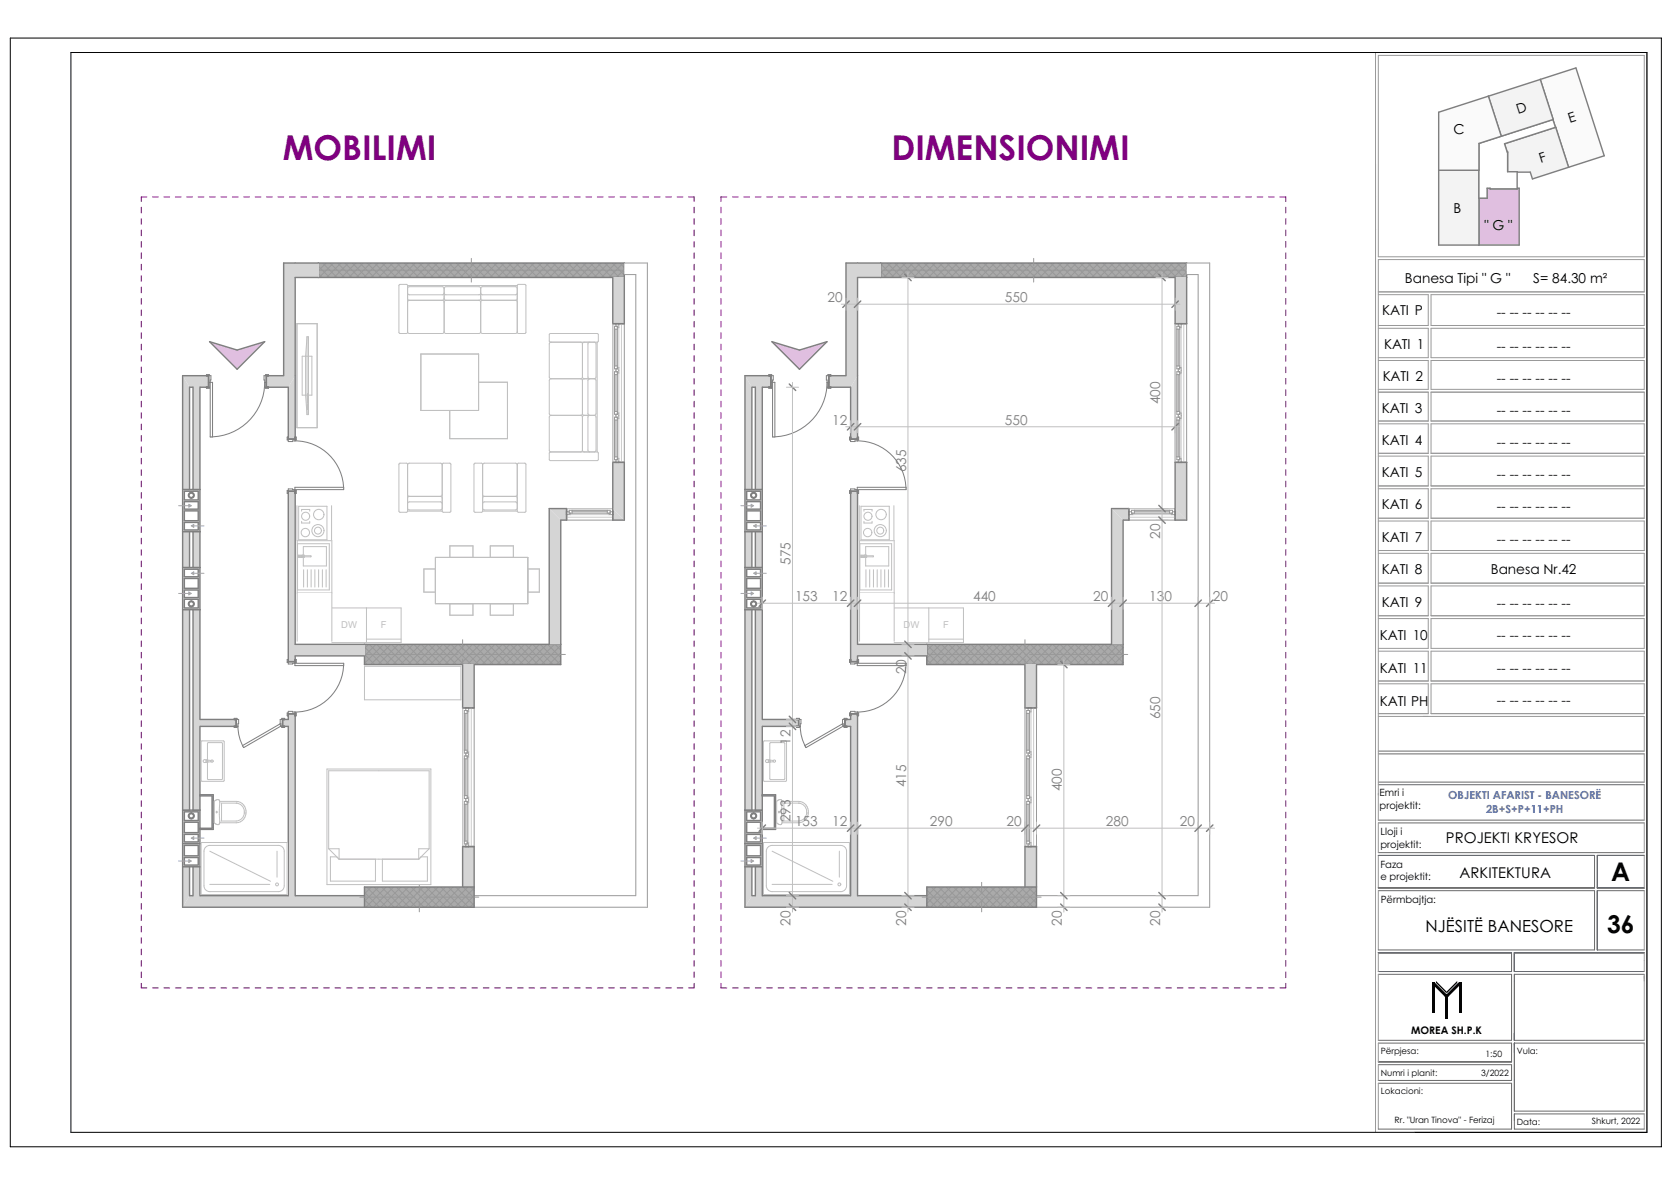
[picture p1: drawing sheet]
<svg xmlns="http://www.w3.org/2000/svg" width="420mm" height="297mm" viewBox="0 0 420 297" stroke-linecap="round" stroke-linejoin="round" font-family="sans-serif">
<defs><g id="words">
<g font-size="8.6" fill="#800080">
<text x="71" y="40.2">MOBILIMI</text>
<text x="223.8" y="40.2">DIMENSIONIMI</text>
</g>
<text font-size="6.4" x="404.5" y="221">A</text>
<text font-size="6.2" x="403.5" y="234">36</text>
<text font-size="4.2" x="357.9" y="233.7">NJËSITË BANESORE</text>
<g font-size="3.7">
<text x="363" y="211.5">PROJEKTI KRYESOR</text>
<text x="366.4" y="220.3">ARKITEKTURA</text>
</g>
<g font-size="3.4">
<text x="381.1" y="28.7" transform="rotate(-18 381.1 28.7)">D</text>
<text x="364.9" y="33.6">C</text>
<text x="394.1" y="30.8" transform="rotate(-18 394.1 30.8)">E</text>
<text x="386.8" y="40.8" transform="rotate(-18 386.8 40.8)">F</text>
<text x="364.9" y="53.5">B</text>
<text x="372.7" y="57.7">&quot; G &quot;</text>
<text x="352.7" y="70.9">Banesa Tipi &quot; G &quot;</text>
<text x="384.9" y="70.9">S= 84.30 m²</text>
<text x="347" y="79.1">KATI P</text>
<text x="375.8" y="79.5">-- -- -- -- -- --</text>
<text x="347.5" y="87.5">KATI 1</text>
<text x="375.8" y="88">-- -- -- -- -- --</text>
<text x="347.1" y="95.5">KATI 2</text>
<text x="375.8" y="96.1">-- -- -- -- -- --</text>
<text x="346.9" y="103.6">KATI 3</text>
<text x="375.8" y="104.2">-- -- -- -- -- --</text>
<text x="346.9" y="111.5">KATI 4</text>
<text x="375.8" y="112.3">-- -- -- -- -- --</text>
<text x="346.9" y="119.6">KATI 5</text>
<text x="375.8" y="120.2">-- -- -- -- -- --</text>
<text x="346.9" y="127.8">KATI 6</text>
<text x="375.8" y="128.3">-- -- -- -- -- --</text>
<text x="346.9" y="135.9">KATI 7</text>
<text x="375.8" y="136.4">-- -- -- -- -- --</text>
<text x="346.9" y="144">KATI 8</text>
<text x="374.3" y="144">Banesa Nr.42</text>
<text x="346.9" y="152.2">KATI 9</text>
<text x="375.8" y="152.6">-- -- -- -- -- --</text>
<text x="346.4" y="160.6">KATI 10</text>
<text x="375.8" y="160.7">-- -- -- -- -- --</text>
<text x="346.4" y="168.8">KATI 11</text>
<text x="375.8" y="168.7">-- -- -- -- -- --</text>
<text x="346.4" y="177">KATI PH</text>
<text x="375.8" y="176.8">-- -- -- -- -- --</text>
</g>
<g font-size="3.4" fill="#7f7f7f">
<text x="207.8" y="75.8">20</text>
<text x="252.3" y="75.8">550</text>
<text x="291.2" y="101.4" transform="rotate(-90 291.2 101.4)">400</text>
<text x="208.9" y="106.6">12</text>
<text x="252.3" y="106.6">550</text>
<text x="227.5" y="118.5" transform="rotate(-90 227.5 118.5)">635</text>
<text x="291.2" y="135.1" transform="rotate(-90 291.2 135.1)">20</text>
<text x="198.5" y="141.7" transform="rotate(-90 198.5 141.7)">575</text>
<text x="199.6" y="150.8">153</text>
<text x="208.9" y="150.8">12</text>
<text x="244.3" y="150.8">440</text>
<text x="274.4" y="150.8">20</text>
<text x="288.5" y="150.8">130</text>
<text x="304.5" y="150.8">20</text>
<text x="227.5" y="169.1" transform="rotate(-90 227.5 169.1)">20</text>
<text x="291.2" y="180.4" transform="rotate(-90 291.2 180.4)">650</text>
<text x="198.5" y="186.8" transform="rotate(-90 198.5 186.8)">12</text>
<text x="227.5" y="197.5" transform="rotate(-90 227.5 197.5)">415</text>
<text x="266.6" y="198.5" transform="rotate(-90 266.6 198.5)">400</text>
<text x="198.5" y="206.3" transform="rotate(-90 198.5 206.3)">293</text>
<text x="199.6" y="207.3">153</text>
<text x="208.9" y="207.3">12</text>
<text x="233.4" y="207.3">290</text>
<text x="252.7" y="207.3">20</text>
<text x="277.6" y="207.3">280</text>
<text x="296.2" y="207.3">20</text>
<text x="198.5" y="232.2" transform="rotate(-90 198.5 232.2)">20</text>
<text x="227.5" y="232.2" transform="rotate(-90 227.5 232.2)">20</text>
<text x="266.6" y="232.2" transform="rotate(-90 266.6 232.2)">20</text>
<text x="291.2" y="232.2" transform="rotate(-90 291.2 232.2)">20</text>
</g>
<g font-size="2.8" fill="#54689e">
<text x="363.6" y="200.5">OBJEKTI AFARIST - BANESORË</text>
<text x="373.1" y="204">2B+S+P+11+PH</text>
</g>
<text font-size="2.6" x="354.2" y="259.4">MOREA SH.P.K</text>
<g font-size="2.5">
<text x="346.3" y="199.7">Emri i</text>
<text x="346.3" y="202.9">projektit:</text>
<text x="346.5" y="209.4">Lloji i</text>
<text x="346.5" y="212.6">projektit:</text>
<text x="346.5" y="217.6">Faza</text>
<text x="346.5" y="220.8">e projektit:</text>
<text x="346.6" y="226.5">Përmbajtja:</text>
</g>
<g font-size="2.4" fill="#c0c0c0">
<text x="85.7" y="157.6">DW</text>
<text x="95.6" y="157.6">F</text>
<text x="226.8" y="157.6">DW</text>
<text x="236.8" y="157.6">F</text>
</g>
<g font-size="2.2">
<text x="346.6" y="264.4">Përpjesa:</text>
<text x="346.6" y="269.8">Numri i planit:</text>
<text x="371.8" y="269.8">3/2022</text>
<text x="372.9" y="265.2">1:50</text>
<text x="380.8" y="264.4">Vula:</text>
<text x="346.6" y="274.5">Lokacioni:</text>
<text x="350.1" y="281.6">Rr. &quot;Uran Tinova&quot; - Ferizaj</text>
<text x="380.8" y="282.2">Data:</text>
<text x="399.7" y="282">Shkurt, 2022</text>
</g>
</g></defs>
<g fill="none" stroke="#999" stroke-width=".25">
<path d="M345.3 13.2v270.9M412.8 13.9h-66.8v50.5h66.8M346 73.2h66.8M346 73.9h12.6v7.7h-12.6M412.8 65.1h-66.8v140.6M412.8 73.9h-53.5v7.7h53.5M346 98.4h12.6v7.2h-12.6M346 82.4h12.6v7.3h-12.6M346 90.4h12.6v7.3h-12.6M412.8 98.4h-53.5v7.2h53.5M412.8 90.4h-53.5v7.3h53.5M412.8 82.4h-53.5v7.3h53.5"/>
<path d="M346 106.3h12.6v7.4h-12.6M346 114.4h12.6v7.5h-12.6M412.8 106.3h-53.5v7.4h53.5M412.8 114.4h-53.5v7.5h53.5M346 122.6h12.6v7.4h-12.6M346 130.7h12.6v7.4h-12.6M346 138.8h12.6v7.5h-12.6M412.8 122.6h-53.5v7.4h53.5M412.8 130.7h-53.5v7.4h53.5M412.8 138.8h-53.5v7.5h53.5M346 147h12.6v7.5h-12.6M346 155.2h12.6v7.4h-12.6"/>
<path d="M412.8 147h-53.5v7.5h53.5M412.8 155.2h-53.5v7.4h53.5M346 163.3h12.6v7.5h-12.6M346 171.5h12.6v7.5h-12.6M346 179.7h66.8M412.8 163.3h-53.5v7.5h53.5M412.8 171.5h-53.5v7.5h53.5M346 206.4v7.5M346 214.6v8.1M346 223.4v14.9M346 239v4.7M346 244.4v16.6"/>
<path d="M346 261.7v4.7M346 267.1v3.9M346 271.7v11.5"/>
</g>
<path d="M355.1 13.2h58.4v270.8h-58.4M346 196.2h66.8" fill="none" stroke="#6a6a6a" stroke-width=".25"/>
<!-- layer: A - Fleta -->
<g fill="none" stroke="#6a6a6a" stroke-width=".25">
<path d="M346 189.1h66.8M346 188.4h66.8M346 196.8h66.8M346 214.6h54.3v8.1h-54.3M346 206.4h66.8M346 205.7h66.8M346 213.9h66.8M412.8 214.6h-11.8v8.1h11.8M346 239h33.5v4.7h-33.5M346 223.4h54.3v14.9h-54.3M412.8 239h-32.6v4.7h32.6M412.8 223.4h-11.8v14.9h11.8"/>
<path d="M346 244.4h33.5v16.6h-33.5M412.8 244.4h-32.6v16.6h32.6M346 261.7h33.5v4.7h-33.5M346 267.1h33.5v3.9h-33.5M346 271.7h33.5v11.5M412.8 261.7h-32.6v17h32.6M412.8 279.4h-32.6v3.8"/>
</g>
<!-- layer: A - Pllaka meskatit -->
<g fill="#000">
<path d="M359.4 246.4h.7v7.6h-.7z" fill-rule="evenodd"/>
<path d="M360.1 246.4l3.6 3.5-.5 .5-3.6-3.5z" fill-rule="evenodd"/>
<path d="M360.5 246.1l2.7 2.6v.5l-2.7-2.7z" fill-rule="evenodd"/>
<path d="M362.8 249.4h.7v6.1h-.7z" fill-rule="evenodd"/>
<path d="M365.8 246.1v.4l-2.6 2.7v-.5z" fill-rule="evenodd"/>
<path d="M366.2 246.4h.7v7.6h-.7z" fill-rule="evenodd"/>
<path d="M366.2 246.4l.5 .5-3.5 3.5-.5-.5z" fill-rule="evenodd"/>
</g>
<!-- layer: A - Fill zone -->
<path d="M373.3 47.2h.8v.2h6.8v-.2h.5v14.3h-10.1v-11.8h2z" fill-rule="evenodd" fill="#e0bfe0"/>
<path d="M373.3 47.2h.8v.2h6.8v-.2h.5v14.3h-10.1v-11.8h2z" fill="none" stroke="#7f7f7f" stroke-width=".36"/>
<path d="M361.2 42.7h10.1v18.8h-10.1z" fill-rule="evenodd" fill="#f3f3f3"/>
<path d="M361.2 42.7h10.1v18.8h-10.1z" fill="none" stroke="#7f7f7f" stroke-width=".36"/>
<path d="M386.7 19.9l8.9-2.9 7.1 22.1-8.9 2.9z" fill-rule="evenodd" fill="#fafafa"/>
<path d="M386.7 19.9l8.9-2.9 7.1 22.1-8.9 2.9z" fill="none" stroke="#7f7f7f" stroke-width=".36"/>
<path d="M377.7 36.1l12.8-4.2 3.3 10.1-9.1 2.9-.5-1.7-5.7-.1v-5z" fill-rule="evenodd" fill="#f3f3f3"/>
<path d="M377.7 36.1l12.8-4.2 3.3 10.1-9.1 2.9-.5-1.7-5.7-.1v-5z" fill="none" stroke="#7f7f7f" stroke-width=".36"/>
<path d="M371.3 36l18.6-6 .6 1.9-12.8 4.2 .8 2v5h2.4v4.3h-6.8v-.2h-.8v2.5h-2z" fill-rule="evenodd" fill="#fff"/>
<path d="M371.3 36l18.6-6 .6 1.9-12.8 4.2 .8 2v5h2.4v4.3h-6.8v-.2h-.8v2.5h-2z" fill="none" stroke="#7f7f7f" stroke-width=".36"/>
<path d="M373.7 24.1l13-4.2 3.2 10.1-13 4.2z" fill-rule="evenodd" fill="#f3f3f3"/>
<path d="M373.7 24.1l13-4.2 3.2 10.1-13 4.2z" fill="none" stroke="#7f7f7f" stroke-width=".36"/>
<path d="M361.2 28.2l12.5-4.1 3.2 10.1-5.6 1.8v6.7h-10.1z" fill-rule="evenodd" fill="#fafafa"/>
<path d="M361.2 28.2l12.5-4.1 3.2 10.1-5.6 1.8v6.7h-10.1z" fill="none" stroke="#7f7f7f" stroke-width=".36"/>
<!-- layer: A - Mobilimi -->
<path d="M112.9 136.9h5.8v2.9h-5.8z" fill-rule="evenodd" fill="#fff"/>
<path d="M112.9 136.9h5.8v2.9h-5.8z" fill="none" stroke="#ccc" stroke-width=".25"/>
<path d="M123.1 136.9h5.8v2.9h-5.8z" fill-rule="evenodd" fill="#fff"/>
<path d="M123.1 136.9h5.8v2.9h-5.8z" fill="none" stroke="#ccc" stroke-width=".25"/>
<path d="M112.9 151.4h5.8v2.9h-5.8z" fill-rule="evenodd" fill="#fff"/>
<path d="M112.9 151.4h5.8v2.9h-5.8z" fill="none" stroke="#ccc" stroke-width=".25"/>
<path d="M123.1 151.4h5.8v2.9h-5.8z" fill-rule="evenodd" fill="#fff"/>
<path d="M123.1 151.4h5.8v2.9h-5.8z" fill="none" stroke="#ccc" stroke-width=".25"/>
<path d="M106.4 142.7h2.9v5.8h-2.9z" fill-rule="evenodd" fill="#fff"/>
<path d="M106.4 142.7h2.9v5.8h-2.9z" fill="none" stroke="#ccc" stroke-width=".25"/>
<path d="M132.5 142.7h2.9v5.8h-2.9z" fill-rule="evenodd" fill="#fff"/>
<path d="M132.5 142.7h2.9v5.8h-2.9z" fill="none" stroke="#ccc" stroke-width=".25"/>
<!-- layer: A - Fill zone -->
<path d="M52.6 85.7l6.9 2.1 6.9-2.1-6.9 6.9z" fill-rule="evenodd" fill="#e0bfe0"/>
<path d="M52.6 85.7l6.9 2.1 6.9-2.1-6.9 6.9z" fill="none" stroke="#7f7f7f" stroke-width=".36"/>
<path d="M193.8 85.7l6.9 2.1 6.9-2.1-6.9 6.9z" fill-rule="evenodd" fill="#e0bfe0"/>
<path d="M193.8 85.7l6.9 2.1 6.9-2.1-6.9 6.9z" fill="none" stroke="#7f7f7f" stroke-width=".36"/>
<!-- layer: A - Shtyllat -->
<path d="M79.9 66h76.8v3.6h-76.8z" fill-rule="evenodd" fill="#aaa"/>
<g fill="none" stroke="#999" stroke-width=".25">
<path d="M78.8 67.8h38.4M79.9 66.8l2.8 2.8M79.9 68.6l1 1M80 66l-.1 .1M81 66l3.6 3.6M81.9 66l-2 1.9M82.9 66l3.6 3.6M83.7 66l-3.6 3.6M84.7 66l3.6 3.6M85.6 66l-3.6 3.6M86.6 66l3.6 3.6M87.5 66l-3.6 3.6"/>
<path d="M88.4 66l3.7 3.6M89.3 66l-3.6 3.6M90.3 66l3.6 3.6M91.2 66l-3.6 3.6M92.2 66l3.6 3.6M93.1 66l-3.7 3.6M94 66l3.7 3.6M94.9 66l-3.6 3.6M95.9 66l3.6 3.6M96.8 66l-3.6 3.6M97.8 66l3.6 3.6M98.7 66l-3.7 3.6"/>
<path d="M99.6 66l3.7 3.6M100.5 66l-3.6 3.6M101.5 66l3.6 3.6M102.4 66l-3.6 3.6M103.4 66l3.6 3.6M104.3 66l-3.7 3.6M105.2 66l3.7 3.6M106.1 66l-3.6 3.6M107.1 66l3.6 3.6M108 66l-3.6 3.6M109 66l3.6 3.6M109.9 66l-3.7 3.6"/>
<path d="M110.8 66l3.7 3.6M111.7 66l-3.6 3.6M112.7 66l3.6 3.6M113.6 66l-3.6 3.6M114.6 66l3.6 3.6M115.5 66l-3.7 3.6M116.4 66l3.6 3.6M117.3 66l-3.6 3.6M118.3 66l3.6 3.6M118.3 67.8h.1M118.3 64.8v1.8M118.3 68.9v1.9"/>
<path d="M119.2 66l-3.6 3.6M119.5 67.8h38.4M120.2 66l3.6 3.6M121 66l-3.6 3.6M122 66l3.6 3.6M122.9 66l-3.6 3.6M123.9 66l3.6 3.6M124.8 66l-3.6 3.6M125.7 66l3.7 3.6M126.6 66l-3.6 3.6M127.6 66l3.6 3.6M128.5 66l-3.6 3.6"/>
<path d="M129.5 66l3.6 3.6M130.4 66l-3.7 3.6M131.3 66l3.7 3.6M132.2 66l-3.6 3.6M133.2 66l3.6 3.6M134.1 66l-3.6 3.6M135.1 66l3.6 3.6M136 66l-3.7 3.6M136.9 66l3.7 3.6M137.8 66l-3.6 3.6M138.8 66l3.6 3.6M139.7 66l-3.6 3.6"/>
<path d="M140.7 66l3.6 3.6M141.6 66l-3.7 3.6M142.5 66l3.7 3.6M143.4 66l-3.6 3.6M144.4 66l3.6 3.6M145.3 66l-3.6 3.6M146.3 66l3.6 3.6M147.2 66l-3.7 3.6M148.1 66l3.7 3.6M149 66l-3.6 3.6M150 66l3.6 3.6M150.9 66l-3.6 3.6"/>
<path d="M151.9 66l3.6 3.6M152.8 66l-3.7 3.6M153.7 66l3 3M154.6 66l-3.6 3.6M155.6 66l1.1 1.1M156.5 66l-3.6 3.6M156.7 69.5l-.1 .1M156.7 67.6l-2 2"/>
</g>
<path d="M79.9 66h76.8v3.6h-76.8z" fill="none" stroke="#7f7f7f" stroke-width=".36"/>
<path d="M91.5 161.6h49.3v5.1h-49.3z" fill-rule="evenodd" fill="#aaa"/>
<g fill="none" stroke="#999" stroke-width=".25">
<path d="M90.3 164.2h24.7M91.5 162.3l4.4 4.4M91.5 164.2l2.5 2.5M91.5 166l.7 .7M92.5 161.6l-1 1.1M92.7 161.6l5.1 5.1M94.4 161.6l-2.9 2.9M94.6 161.6l5 5.1M96.3 161.6l-4.8 4.8M96.4 161.6l5.1 5.1M98.1 161.6l-5 5.1M98.3 161.6l5.1 5.1"/>
<path d="M100 161.6l-5.1 5.1M100.2 161.6l5 5.1M101.9 161.6l-5.1 5.1M102 161.6l5.1 5.1M103.7 161.6l-5 5.1M103.9 161.6l5.1 5.1M105.6 161.6l-5.1 5.1M105.8 161.6l5 5.1M107.5 161.6l-5.1 5.1M107.6 161.6l5.1 5.1M109.3 161.6l-5 5.1M109.5 161.6l5.1 5.1"/>
<path d="M111.2 161.6l-5.1 5.1M111.4 161.6l5 5.1M113.1 161.6l-5.1 5.1M113.2 161.6l5.1 5.1M114.9 161.6l-5.1 5.1M115.1 161.6l5.1 5.1M116.1 164.2h.1M116.1 160.5v2.5M116.1 165.3v2.6M116.8 161.6l-5.1 5.1M117 161.6l5 5.1M117.3 164.2h24.6"/>
<path d="M118.6 161.6l-5 5.1M118.8 161.6l5.1 5.1M120.5 161.6l-5.1 5.1M120.7 161.6l5.1 5.1M122.4 161.6l-5.1 5.1M122.5 161.6l5.1 5.1M124.2 161.6l-5 5.1M124.4 161.6l5.1 5.1M126.1 161.6l-5.1 5.1M126.3 161.6l5.1 5.1M128 161.6l-5.1 5.1M128.1 161.6l5.1 5.1"/>
<path d="M129.8 161.6l-5 5.1M130 161.6l5.1 5.1M131.7 161.6l-5.1 5.1M131.9 161.6l5 5.1M133.6 161.6l-5.1 5.1M133.7 161.6l5.1 5.1M135.4 161.6l-5 5.1M135.6 161.6l5.1 5.1M137.3 161.6l-5.1 5.1M137.5 161.6l3.3 3.3M139.2 161.6l-5.1 5.1M139.3 161.6l1.5 1.5"/>
<path d="M140.8 165.6l-1.1 1.1M140.8 163.8l-3 2.9M140.8 161.9l-4.8 4.8"/>
</g>
<path d="M91.5 161.6h49.3v5.1h-49.3z" fill="none" stroke="#7f7f7f" stroke-width=".36"/>
<path d="M221.1 66h76.8v3.6h-76.8z" fill-rule="evenodd" fill="#aaa"/>
<g fill="none" stroke="#999" stroke-width=".25">
<path d="M219.9 67.8h38.4M221.1 66.2l3.4 3.4M221.1 68.1l1.5 1.5M221.8 66l-.7 .6M222.7 66l3.7 3.6M223.6 66l-2.5 2.5M224.6 66l3.6 3.6M225.5 66l-3.6 3.6M226.5 66l3.6 3.6M227.4 66l-3.7 3.6M228.3 66l3.7 3.6M229.2 66l-3.6 3.6"/>
<path d="M230.2 66l3.6 3.6M231.1 66l-3.6 3.6M232.1 66l3.6 3.6M233 66l-3.7 3.6M233.9 66l3.6 3.6M234.8 66l-3.6 3.6M235.8 66l3.6 3.6M236.7 66l-3.6 3.6M237.7 66l3.6 3.6M238.5 66l-3.6 3.6M239.5 66l3.6 3.6M240.4 66l-3.6 3.6"/>
<path d="M241.4 66l3.6 3.6M242.3 66l-3.6 3.6M243.3 66l3.6 3.6M244.1 66l-3.6 3.6M245.1 66l3.6 3.6M246 66l-3.6 3.6M247 66l3.6 3.6M247.9 66l-3.6 3.6M248.8 66l3.7 3.6M249.7 66l-3.6 3.6M250.7 66l3.6 3.6M251.6 66l-3.6 3.6"/>
<path d="M252.6 66l3.6 3.6M253.5 66l-3.7 3.6M254.4 66l3.7 3.6M255.3 66l-3.6 3.6M256.3 66l3.6 3.6M257.2 66l-3.6 3.6M258.2 66l3.6 3.6M259.1 66l-3.7 3.6M259.5 67.8h.1M259.5 64.8v1.8M259.5 68.9v1.9M260 66l3.7 3.6"/>
<path d="M260.7 67.8h38.4M260.9 66l-3.6 3.6M261.9 66l3.6 3.6M262.8 66l-3.6 3.6M263.8 66l3.6 3.6M264.7 66l-3.7 3.6M265.6 66l3.7 3.6M266.5 66l-3.6 3.6M267.5 66l3.6 3.6M268.4 66l-3.6 3.6M269.4 66l3.6 3.6M270.3 66l-3.7 3.6"/>
<path d="M271.2 66l3.7 3.6M272.1 66l-3.6 3.6M273.1 66l3.6 3.6M274 66l-3.6 3.6M275 66l3.6 3.6M275.9 66l-3.7 3.6M276.8 66l3.6 3.6M277.7 66l-3.6 3.6M278.7 66l3.6 3.6M279.6 66l-3.6 3.6M280.6 66l3.6 3.6M281.4 66l-3.6 3.6"/>
<path d="M282.4 66l3.6 3.6M283.3 66l-3.6 3.6M284.3 66l3.6 3.6M285.2 66l-3.6 3.6M286.1 66l3.7 3.6M287 66l-3.6 3.6M288 66l3.6 3.6M288.9 66l-3.6 3.6M289.9 66l3.6 3.6M290.8 66l-3.7 3.6M291.7 66l3.7 3.6M292.6 66l-3.6 3.6"/>
<path d="M293.6 66l3.6 3.6M294.5 66l-3.6 3.6M295.5 66l2.4 2.4M296.4 66l-3.7 3.6M297.3 66l.6 .5M297.9 68.2l-1.4 1.4M297.9 66.3l-3.3 3.3"/>
</g>
<path d="M221.1 66h76.8v3.6h-76.8z" fill="none" stroke="#7f7f7f" stroke-width=".36"/>
<path d="M232.7 161.6h49.2v5.1h-49.2z" fill-rule="evenodd" fill="#aaa"/>
<g fill="none" stroke="#999" stroke-width=".25">
<path d="M231.5 164.2h24.7M232.7 161.7l5 5M232.7 163.6l3.1 3.1M232.7 165.4l1.2 1.3M234.3 161.6l-1.6 1.6M234.5 161.6l5 5.1M236.2 161.6l-3.5 3.5M236.3 161.6l5.1 5.1M238 161.6l-5.1 5.1M238.2 161.6l5.1 5.1M239.9 161.6l-5.1 5.1M240.1 161.6l5 5.1"/>
<path d="M241.7 161.6l-5 5.1M241.9 161.6l5.1 5.1M243.6 161.6l-5.1 5.1M243.8 161.6l5.1 5.1M245.5 161.6l-5.1 5.1M245.6 161.6l5.1 5.1M247.3 161.6l-5 5.1M247.5 161.6l5.1 5.1M249.2 161.6l-5.1 5.1M249.4 161.6l5.1 5.1M251.1 161.6l-5.1 5.1M251.2 161.6l5.1 5.1"/>
<path d="M252.9 161.6l-5 5.1M253.1 161.6l5.1 5.1M254.8 161.6l-5.1 5.1M255 161.6l5 5.1M256.7 161.6l-5.1 5.1M256.8 161.6l5.1 5.1M257.3 164.2h.1M257.3 160.5v2.5M257.3 165.3v2.6M258.5 164.2h24.6M258.5 161.6l-5 5.1M258.7 161.6l5.1 5.1"/>
<path d="M260.4 161.6l-5.1 5.1M260.6 161.6l5 5.1M262.3 161.6l-5.1 5.1M262.4 161.6l5.1 5.1M264.1 161.6l-5 5.1M264.3 161.6l5.1 5.1M266 161.6l-5.1 5.1M266.2 161.6l5 5.1M267.9 161.6l-5.1 5.1M268 161.6l5.1 5.1M269.7 161.6l-5 5.1M269.9 161.6l5.1 5.1"/>
<path d="M271.6 161.6l-5.1 5.1M271.8 161.6l5 5.1M273.5 161.6l-5.1 5.1M273.6 161.6l5.1 5.1M275.3 161.6l-5.1 5.1M275.5 161.6l5.1 5.1M277.2 161.6l-5.1 5.1M277.4 161.6l4.5 4.6M279.1 161.6l-5.1 5.1M279.2 161.6l2.7 2.8M280.9 161.6l-5.1 5.1M281.1 161.6l.8 .9-4.2 4.2"/>
<path d="M281.9 166.2l-.5 .5M281.9 164.3l-2.3 2.4"/>
</g>
<path d="M232.7 161.6h49.2v5.1h-49.2z" fill="none" stroke="#7f7f7f" stroke-width=".36"/>
<!-- layer: A - kanalet e ventilimit -->
<path d="M45.8 211.4h4.4M46.1 203.2v8.4M46.3 206h3.5M46.3 209.1h3.5M50 203.2v8.4" fill="none" stroke="#d5d5d5" stroke-width=".43"/>
<path d="M45.8 203.2v8.4h4.4v-8.4M46.3 203.6v2.2h3.5v-2.2M46.3 206.3h3.5v2.6h-3.5zM46.3 209.3h3.5v1.9h-3.5z" fill="none" stroke="#7f7f7f" stroke-width=".36"/>
<path d="M48 203.9l.4 .2 .3 .3v.5l-.3 .3-.4 .2 .6-.6v-.3z" fill-rule="evenodd" fill="#d5d5d5"/>
<path d="M48 203.9a.72 .72 0 0 1 .7 .8 .72 .72 0 0 1-.7 .7M48 204.1a.58 .58 0 0 1 .6 .6 .58 .58 0 0 1-.6 .5" fill="none" stroke="#7f7f7f" stroke-width=".36"/>
<path d="M47.6 204.1l.4-.2-.5 .6v.3l.5 .6-.4-.2-.3-.3v-.5z" fill-rule="evenodd" fill="#d5d5d5"/>
<g fill="none" stroke="#7f7f7f" stroke-width=".36">
<path d="M45.8 122.8v10.6M46.3 123.2v2.2h3.5v-2.2M46.3 125.8h3.5v1.9h-3.5zM46.3 128.2h3.5v2.4h-3.5zM46.3 132.9v-1.8h3.5v1.8M50.2 122.8v10.6M45.8 211.6h4.4v5.8h-4.4zM45.8 203.2h4.4M46.3 212.1h3.5v2.6h-3.5zM46.3 215.1h3.5v1.9h-3.5zM46.3 203.6h3.5M48 203.9a.72 .72 0 0 0-.7 .8 .72 .72 0 0 0 .7 .7"/>
<path d="M48 204.1a.58 .58 0 0 0-.6 .6 .58 .58 0 0 0 .6 .5"/>
</g>
<path d="M46.1 122.8v10.6M46.3 125.6h3.5M46.3 130.8h3.5M46.3 127.9h3.5M50 122.8v10.6M45.8 211.8h4.4M45.8 217.2h4.4M45.8 203.4h4.4M46.1 211.6v5.8M46.3 214.9h3.5M50 211.6v5.8" fill="none" stroke="#d5d5d5" stroke-width=".43"/>
<path d="M48 123.5l.4 .2 .3 .3v.5l-.3 .3-.4 .2 .6-.6v-.3z" fill-rule="evenodd" fill="#d5d5d5"/>
<path d="M48 123.5a.72 .72 0 0 1 .7 .7 .72 .72 0 0 1-.7 .8M48 123.7a.58 .58 0 0 1 .6 .5 .58 .58 0 0 1-.6 .6" fill="none" stroke="#7f7f7f" stroke-width=".36"/>
<path d="M47.6 123.7l.4-.2-.5 .6v.3l.5 .6-.4-.2-.3-.3v-.5z" fill-rule="evenodd" fill="#d5d5d5"/>
<path d="M45.8 122.8h4.4M45.8 133.4h4.4M46.3 123.2h3.5M46.3 132.9h3.5M48 123.5a.72 .72 0 0 0-.7 .7 .72 .72 0 0 0 .7 .8M48 123.7a.58 .58 0 0 0-.6 .5 .58 .58 0 0 0 .6 .6M45.8 142.4v10.5M46.3 142.8v1.9h3.5v-1.9M46.3 145.1h3.5v2.5h-3.5zM46.3 148h3.5v1.9h-3.5zM46.3 152.5v-2.2h3.5v2.2M50.2 142.4v10.5" fill="none" stroke="#7f7f7f" stroke-width=".36"/>
<path d="M45.8 123h4.4M45.8 133.2h4.4M46.1 142.4v10.5M46.3 150.1h3.5M46.3 144.9h3.5M46.3 147.8h3.5M50 142.4v10.5" fill="none" stroke="#d5d5d5" stroke-width=".43"/>
<path d="M48 150.8l.4 .1 .3 .4v.4l-.3 .4-.4 .1 .6-.5v-.4z" fill-rule="evenodd" fill="#d5d5d5"/>
<path d="M48 150.8a.72 .72 0 0 1 .7 .7 .72 .72 0 0 1-.7 .7M48 150.9a.58 .58 0 0 1 .6 .6 .58 .58 0 0 1-.6 .6" fill="none" stroke="#7f7f7f" stroke-width=".36"/>
<path d="M47.6 150.9l.4-.1-.5 .5v.4l.5 .5-.4-.1-.3-.4v-.4z" fill-rule="evenodd" fill="#d5d5d5"/>
<path d="M45.8 152.9h4.4M45.8 142.4h4.4M46.3 152.5h3.5M46.3 142.8h3.5M48 150.8a.72 .72 0 0 0-.7 .7 .72 .72 0 0 0 .7 .7M48 150.9a.58 .58 0 0 0-.6 .6 .58 .58 0 0 0 .6 .6M187 203.2v8.4h4.4v-8.4M187.5 203.6v2.2h3.4v-2.2M187.5 206.3h3.4v2.6h-3.4zM187.5 209.3h3.4v1.9h-3.4z" fill="none" stroke="#7f7f7f" stroke-width=".36"/>
<path d="M45.8 152.7h4.4M45.8 142.6h4.4M187 211.4h4.4M187.2 203.2v8.4M187.5 206h3.4M187.5 209.1h3.4M191.2 203.2v8.4" fill="none" stroke="#d5d5d5" stroke-width=".43"/>
<path d="M189.2 203.9l.4 .2 .3 .3v.5l-.3 .3-.4 .2 .5-.6v-.3z" fill-rule="evenodd" fill="#d5d5d5"/>
<path d="M189.2 203.9a.72 .72 0 0 1 .7 .8 .72 .72 0 0 1-.7 .7M189.2 204.1a.58 .58 0 0 1 .6 .6 .58 .58 0 0 1-.6 .5" fill="none" stroke="#7f7f7f" stroke-width=".36"/>
<path d="M188.8 204.1l.4-.2-.6 .6v.3l.6 .6-.4-.2-.3-.3v-.5z" fill-rule="evenodd" fill="#d5d5d5"/>
<g fill="none" stroke="#7f7f7f" stroke-width=".36">
<path d="M187 122.8v10.6M187.5 123.2v2.2h3.4v-2.2M187.5 125.8h3.4v1.9h-3.4zM187.5 128.2h3.4v2.4h-3.4zM187.5 132.9v-1.8h3.4v1.8M191.4 122.8v10.6M187 211.6h4.4v5.8h-4.4zM187 203.2h4.4M187.5 212.1h3.4v2.6h-3.4zM187.5 215.1h3.4v1.9h-3.4zM187.5 203.6h3.4M189.2 203.9a.72 .72 0 0 0-.7 .8 .72 .72 0 0 0 .7 .7"/>
<path d="M189.2 204.1a.58 .58 0 0 0-.6 .6 .58 .58 0 0 0 .6 .5"/>
</g>
<path d="M187.2 122.8v10.6M187.5 125.6h3.4M187.5 130.8h3.4M187.5 127.9h3.4M191.2 122.8v10.6M187 211.8h4.4M187 217.2h4.4M187 203.4h4.4M187.2 211.6v5.8M187.5 214.9h3.4M191.2 211.6v5.8" fill="none" stroke="#d5d5d5" stroke-width=".43"/>
<path d="M189.2 123.5l.4 .2 .3 .3v.5l-.3 .3-.4 .2 .5-.6v-.3z" fill-rule="evenodd" fill="#d5d5d5"/>
<path d="M189.2 123.5a.72 .72 0 0 1 .7 .7 .72 .72 0 0 1-.7 .8M189.2 123.7a.58 .58 0 0 1 .6 .5 .58 .58 0 0 1-.6 .6" fill="none" stroke="#7f7f7f" stroke-width=".36"/>
<path d="M188.8 123.7l.4-.2-.6 .6v.3l.6 .6-.4-.2-.3-.3v-.5z" fill-rule="evenodd" fill="#d5d5d5"/>
<path d="M187 122.8h4.4M187 133.4h4.4M187.5 123.2h3.4M187.5 132.9h3.4M189.2 123.5a.72 .72 0 0 0-.7 .7 .72 .72 0 0 0 .7 .8M189.2 123.7a.58 .58 0 0 0-.6 .5 .58 .58 0 0 0 .6 .6M187 142.4v10.5M187.5 142.8v1.9h3.4v-1.9M187.5 145.1h3.4v2.5h-3.4zM187.5 148h3.4v1.9h-3.4zM187.5 152.5v-2.2h3.4v2.2M191.4 142.4v10.5" fill="none" stroke="#7f7f7f" stroke-width=".36"/>
<path d="M187 123h4.4M187 133.2h4.4M187.2 142.4v10.5M187.5 150.1h3.4M187.5 144.9h3.4M187.5 147.8h3.4M191.2 142.4v10.5" fill="none" stroke="#d5d5d5" stroke-width=".43"/>
<path d="M189.2 150.8l.4 .1 .3 .4v.4l-.3 .4-.4 .1 .5-.5v-.4z" fill-rule="evenodd" fill="#d5d5d5"/>
<path d="M189.2 150.8a.72 .72 0 0 1 .7 .7 .72 .72 0 0 1-.7 .7M189.2 150.9a.58 .58 0 0 1 .6 .6 .58 .58 0 0 1-.6 .6" fill="none" stroke="#7f7f7f" stroke-width=".36"/>
<path d="M188.8 150.9l.4-.1-.6 .5v.4l.6 .5-.4-.1-.3-.4v-.4z" fill-rule="evenodd" fill="#d5d5d5"/>
<path d="M187 152.9h4.4M187 142.4h4.4M187.5 152.5h3.4M187.5 142.8h3.4M189.2 150.8a.72 .72 0 0 0-.7 .7 .72 .72 0 0 0 .7 .7M189.2 150.9a.58 .58 0 0 0-.6 .6 .58 .58 0 0 0 .6 .6" fill="none" stroke="#7f7f7f" stroke-width=".36"/>
<path d="M187 152.7h4.4M187 142.6h4.4" fill="none" stroke="#d5d5d5" stroke-width=".43"/>
<!-- layer: A - Muret -->
<path d="M47.6 224.7h43.9v2.9h-45.7z" fill-rule="evenodd" fill="#d5d5d5"/>
<path d="M45.8 227.6h45.7M47.6 224.7h.9M50.2 224.7h22.2M74.1 224.7h17.4" fill="none" stroke="#7f7f7f" stroke-width=".36"/>
<g fill="#d5d5d5">
<path d="M116.1 166.7h2.9v10.9h-2.9z" fill-rule="evenodd"/>
<path d="M116.1 212.4h2.9v10.1h-2.9z" fill-rule="evenodd"/>
</g>
<path d="M116.1 177.6h2.9v34.8h-2.9z" fill-rule="evenodd" fill="#fff"/>
<path d="M116.1 166.7v10.9h2.9v-10.9M116.1 222.5v-10.1h2.9v10.1" fill="none" stroke="#7f7f7f" stroke-width=".36"/>
<path d="M116.1 177.6v34.8M119 177.6v34.8" fill="none" stroke="#999" stroke-width=".25"/>
<path d="M116.1 177.6h2.2v34.8h-2.2z" fill="none" stroke="#ccc" stroke-width=".25"/>
<g fill="#fff">
<path d="M116.9 177.6h.8v1h-.4v-.4h-.4z" fill-rule="evenodd"/>
<path d="M116.9 188.9h.4v-.4h.4v.8h-.8z" fill-rule="evenodd"/>
<path d="M116.6 179h.7v-.4h.4v9.9h-.4v-.3h-.7z" fill-rule="evenodd"/>
<path d="M116.6 178.2h.7v.8h-.7z" fill-rule="evenodd"/>
<path d="M116.6 188.2h.7v.7h-.7z" fill-rule="evenodd"/>
<path d="M116.6 179h.7v9.2h-.7z" fill-rule="evenodd"/>
<path d="M116.9 189.3h.8v.7h-.4v-.4h-.4z" fill-rule="evenodd"/>
<path d="M116.9 200.3h.4v-.4h.4v.8h-.8z" fill-rule="evenodd"/>
<path d="M116.6 190.4h.7v-.4h.4v9.9h-.4v-.3h-.7z" fill-rule="evenodd"/>
<path d="M116.6 189.6h.7v.8h-.7z" fill-rule="evenodd"/>
<path d="M116.6 199.6h.7v.7h-.7z" fill-rule="evenodd"/>
<path d="M116.6 190.4h.7v9.2h-.7z" fill-rule="evenodd"/>
<path d="M116.9 200.7h.8v.7h-.4v-.4h-.4z" fill-rule="evenodd"/>
<path d="M116.9 211.7h.4v-.4h.4v1.1h-.8z" fill-rule="evenodd"/>
<path d="M116.6 201.8h.7v-.4h.4v9.9h-.4v-.3h-.7z" fill-rule="evenodd"/>
<path d="M116.6 201h.7v.8h-.7z" fill-rule="evenodd"/>
<path d="M116.6 211h.7v.7h-.7z" fill-rule="evenodd"/>
<path d="M116.6 201.8h.7v9.2h-.7z" fill-rule="evenodd"/>
</g>
<g fill="none" stroke="#999" stroke-width=".25">
<path d="M116.6 178.2h.7v10.7h-.7zM116.6 179h.7M116.9 177.6v.6M116.9 179v9.2M117.7 177.6v1h-.4M116.6 189.6h.7v10.7h-.7zM116.6 188.2h.7M116.6 190.4h.7M116.6 199.6h.7M116.9 188.9v.7M116.9 190.4v9.2M117.3 188.5h.4v1.5h-.4"/>
<path d="M117.3 199.9h.4v1.5h-.4M116.6 201h.7v10.7h-.7zM116.6 201.8h.7M116.6 211h.7M116.9 200.3v.7M116.9 201.8v9.2M116.9 211.7v.7M117.3 211.3h.4v1.1"/>
</g>
<path d="M116.6 179v9.2M117.7 178.6v9.9M116.6 190.4v9.2M117.7 190v9.9M116.6 201.8v9.2M117.7 201.4v9.9" fill="none" stroke="#ccc" stroke-width=".25"/>
<path d="M116.1 177.6h2.9M116.1 212.4h2.9" fill="none" stroke="#7f7f7f" stroke-width=".36"/>
<path d="M48.5 217.4h1.7v7.3h-1.7z" fill-rule="evenodd" fill="#d5d5d5"/>
<path d="M48.5 224.7v-7.3h1.7v7.3" fill="none" stroke="#7f7f7f" stroke-width=".36"/>
<path d="M45.8 217.4h1.8v7.3l-1.8 2.9z" fill-rule="evenodd" fill="#d5d5d5"/>
<path d="M47.6 224.7v-7.3h-1.8v10.2" fill="none" stroke="#7f7f7f" stroke-width=".36"/>
<path d="M71.2 66h2.9v28.2h-2.9z" fill-rule="evenodd" fill="#d5d5d5"/>
<path d="M74.1 69.6v24.6M74.1 66h-2.9v28.2" fill="none" stroke="#7f7f7f" stroke-width=".36"/>
<path d="M74.1 66h5.8v3.6h-5.8z" fill-rule="evenodd" fill="#d5d5d5"/>
<path d="M74.1 69.6h5.8M74.1 66h5.8" fill="none" stroke="#7f7f7f" stroke-width=".36"/>
<g fill="#d5d5d5">
<path d="M153.8 127.6l2.9 2.9h-2.9z"/>
<path d="M137.9 127.6h4.3v2.9h-1.4z" fill-rule="evenodd"/>
</g>
<path d="M142.2 127.6h11.6v2.9h-11.6z" fill-rule="evenodd" fill="#fff"/>
<path d="M137.9 127.6h4.3v2.9h-1.4M153.8 127.6v2.9h2.9" fill="none" stroke="#7f7f7f" stroke-width=".36"/>
<path d="M142.2 130.5h11.6M142.2 127.6h11.6" fill="none" stroke="#999" stroke-width=".25"/>
<path d="M142.2 127.6h11.6v2.1h-11.6z" fill="none" stroke="#ccc" stroke-width=".25"/>
<g fill="#fff">
<path d="M152.8 128.7h.4v-.3h.6v.7h-1z" fill-rule="evenodd"/>
<path d="M142.2 128.4h.7v.3h.4v.4h-1.1z" fill-rule="evenodd"/>
<path d="M143.6 128h8.9v.7h.3v.4h-9.5v-.4h.3z" fill-rule="evenodd"/>
<path d="M152.5 128h.7v.7h-.7z" fill-rule="evenodd"/>
<path d="M142.9 128h.7v.7h-.7z" fill-rule="evenodd"/>
<path d="M143.6 128h8.9v.7h-8.9z" fill-rule="evenodd"/>
</g>
<path d="M142.2 128.4h.7M142.9 128h10.3v.7h-10.3zM143.3 128.7v.4h-1.1M143.6 128.4h8.9M143.6 128v.7M152.5 128v.7M152.8 128.7v.4h1M153.2 128.4h.6" fill="none" stroke="#999" stroke-width=".25"/>
<path d="M143.3 129.1h9.5M143.6 128h8.9" fill="none" stroke="#ccc" stroke-width=".25"/>
<path d="M142.2 127.6v2.9M153.8 127.6v2.9" fill="none" stroke="#7f7f7f" stroke-width=".36"/>
<g fill="#d5d5d5">
<path d="M45.8 94.2h6.6v2.9h-4.8z" fill-rule="evenodd"/>
<path d="M66.9 94.2h7.2l-1.7 2.9h-5.5z" fill-rule="evenodd"/>
</g>
<path d="M45.8 94.2h6.6v2.9h-2.2M47.6 97.1h.9M71.2 94.2h-4.3v2.9h5.5" fill="none" stroke="#7f7f7f" stroke-width=".36"/>
<g fill="#fff">
<path d="M66.5 95.9h.4v1.2h-.4z" fill-rule="evenodd"/>
<path d="M66.7 97.1h.7v.3h-.7z" fill-rule="evenodd"/>
<path d="M52.4 95.9h.3v1.2h-.3z" fill-rule="evenodd"/>
<path d="M51.8 97.1h.8v.3h-.8z" fill-rule="evenodd"/>
<path d="M66.7 94h.7v.2h-.7z" fill-rule="evenodd"/>
<path d="M51.8 94h.8v.2h-.8z" fill-rule="evenodd"/>
</g>
<path d="M51.8 94h.8v.2h-.8zM52.4 97.1v-1.2h.3v1.2h-.9v.3h.8v-.3M66.5 95.9a13.7 13.7 0 0 1-13.7 13.7M66.7 97.1v.3h.7v-.3h-.9v-1.2h.4v1.2M66.7 94h.7v.2h-.7z" fill="none" stroke="#7f7f7f" stroke-width=".25"/>
<g fill="#fff">
<path d="M66.3 94.2h.6v1.7h-.4z" fill-rule="evenodd"/>
<path d="M52.4 94.2h.6l-.2 1.7h-.4z" fill-rule="evenodd"/>
<path d="M52.8 95.9h.6v13.7h-.6z" fill-rule="evenodd"/>
</g>
<path d="M52.4 94.2v1.7h1v13.7h-.6v-14.3h.2v-1.1zM66.3 94.2h.6v1.7h-.4z" fill="none" stroke="#7f7f7f" stroke-width=".25"/>
<path d="M51.8 94.2h.6v2.9h-.6M67.4 94.2h-.5v2.9h.5" fill="none" stroke="#7f7f7f" stroke-width=".36"/>
<g fill="#d5d5d5">
<path d="M153.8 69.6h2.9v11.6h-2.9z" fill-rule="evenodd"/>
<path d="M153.8 116h2.9v14.5l-2.9-2.9z" fill-rule="evenodd"/>
</g>
<path d="M153.8 81.2h2.9v34.8h-2.9z" fill-rule="evenodd" fill="#fff"/>
<path d="M153.8 69.6v11.6h2.9v-11.6M153.8 127.6v-11.6h2.9v14.5" fill="none" stroke="#7f7f7f" stroke-width=".36"/>
<path d="M153.8 81.2v34.8M156.7 81.2v34.8" fill="none" stroke="#999" stroke-width=".25"/>
<path d="M153.8 81.2h2.2v34.8h-2.2z" fill="none" stroke="#ccc" stroke-width=".25"/>
<g fill="#fff">
<path d="M154.6 81.2h.8v1h-.4v-.4h-.4z" fill-rule="evenodd"/>
<path d="M155 92.2h.4v.7h-.8v-.4h.4z" fill-rule="evenodd"/>
<path d="M154.3 82.6h.7v-.4h.4v10h-.4v-.4h-.7z" fill-rule="evenodd"/>
<path d="M154.3 81.8h.7v.8h-.7z" fill-rule="evenodd"/>
<path d="M154.3 91.8h.7v.7h-.7z" fill-rule="evenodd"/>
<path d="M154.3 82.6h.7v9.2h-.7z" fill-rule="evenodd"/>
<path d="M154.6 92.9h.8v.7h-.4v-.4h-.4z" fill-rule="evenodd"/>
<path d="M155 103.6h.4v.7h-.8v-.4h.4z" fill-rule="evenodd"/>
<path d="M154.3 94h.7v-.4h.4v10h-.4v-.4h-.7z" fill-rule="evenodd"/>
<path d="M154.3 93.2h.7v.8h-.7z" fill-rule="evenodd"/>
<path d="M154.3 103.2h.7v.7h-.7z" fill-rule="evenodd"/>
<path d="M154.3 94h.7v9.2h-.7z" fill-rule="evenodd"/>
<path d="M154.6 104.3h.8v.7h-.4v-.3h-.4z" fill-rule="evenodd"/>
<path d="M155 115h.4v1h-.8v-.7h.4z" fill-rule="evenodd"/>
<path d="M154.3 105.4h.7v-.4h.4v10h-.4v-.4h-.7z" fill-rule="evenodd"/>
<path d="M154.3 104.7h.7v.7h-.7z" fill-rule="evenodd"/>
<path d="M154.3 114.6h.7v.7h-.7z" fill-rule="evenodd"/>
<path d="M154.3 105.4h.7v9.2h-.7z" fill-rule="evenodd"/>
</g>
<g fill="none" stroke="#999" stroke-width=".25">
<path d="M154.3 81.8h.7v10.7h-.7zM154.3 93.2h.7v10.7h-.7zM154.3 82.6h.7M154.3 91.8h.7M154.3 94h.7M154.6 81.2v.6M154.6 82.6v9.2M154.6 92.5v.7M154.6 94v9.2M155 92.2h.4v1.4h-.4M155.4 81.2v1h-.4M154.3 104.7h.7v10.6h-.7z"/>
<path d="M154.3 103.2h.7M154.3 105.4h.7M154.3 114.6h.7M154.6 103.9v.8M154.6 105.4v9.2M154.6 115.3v.7M155 103.6h.4v1.4h-.4M155 115h.4v1"/>
</g>
<path d="M154.3 82.6v9.2M154.3 94v9.2M155.4 82.2v10M155.4 93.6v10M154.3 105.4v9.2M155.4 105v10" fill="none" stroke="#ccc" stroke-width=".25"/>
<path d="M153.8 81.2h2.9M153.8 116h2.9" fill="none" stroke="#7f7f7f" stroke-width=".36"/>
<g fill="#d5d5d5">
<path d="M74.1 94.2v16h-1.7v-13.1z" fill-rule="evenodd"/>
<path d="M72.4 123.2h1.7v42.8h-1.7z" fill-rule="evenodd"/>
<path d="M72.4 179h1.7v45.7h-1.7z" fill-rule="evenodd"/>
</g>
<path d="M74.1 94.2v16h-1.7v-13.1M74.1 161.6v-38.4h-1.7v42.8h1.7v-1.5M72.4 180.5v-1.5h1.7v45.7M72.4 182.2v42.5" fill="none" stroke="#7f7f7f" stroke-width=".36"/>
<g fill="#fff">
<path d="M74 178.7l.1 .3z" fill-rule="evenodd"/>
<path d="M74.1 178.8h.3v.8h-.3z" fill-rule="evenodd"/>
<path d="M74 166l.1 .3z" fill-rule="evenodd"/>
<path d="M74.1 165.4h.3v.8h-.3z" fill-rule="evenodd"/>
<path d="M72.1 178.8h.3v.8h-.3z" fill-rule="evenodd"/>
<path d="M72.1 165.4h.3v.8h-.3z" fill-rule="evenodd"/>
</g>
<path d="M72.1 178.8h.3v.8h-.3zM72.1 165.4h.3v.8h-.3zM74.1 178.8h.3v.8h-.3l-.1-.9 .1 .3M74.1 166l-.1 .3 .1-.9h.3v.8h-.3M86.3 166.4a12.2 12.2 0 0 1-12.3 12.2" fill="none" stroke="#7f7f7f" stroke-width=".25"/>
<g fill="#fff">
<path d="M72.4 178.4l1.6 .2v.4h-1.6z" fill-rule="evenodd"/>
<path d="M72.4 166h1.6v.4l-1.6 .2z" fill-rule="evenodd"/>
<path d="M74 166.4h12.3v.6h-12.3z" fill-rule="evenodd"/>
</g>
<path d="M72.4 178.4l1.6 .2v.4h-1.6zM72.4 166v.6h1.1v-.2h12.8v.6h-12.3v-1z" fill="none" stroke="#7f7f7f" stroke-width=".25"/>
<path d="M72.4 179.6v-.6h1.7v.6M72.4 165.4v.6h1.7v-.6" fill="none" stroke="#7f7f7f" stroke-width=".36"/>
<g fill="#fff">
<path d="M74 110.2l.1 .3z" fill-rule="evenodd"/>
<path d="M74.1 109.6h.3v.8h-.3z" fill-rule="evenodd"/>
<path d="M74 122.9l.1 .3z" fill-rule="evenodd"/>
<path d="M74.1 123h.3v.8h-.3z" fill-rule="evenodd"/>
<path d="M72.1 109.6h.3v.8h-.3z" fill-rule="evenodd"/>
<path d="M72.1 123h.3v.8h-.3z" fill-rule="evenodd"/>
</g>
<path d="M72.1 109.6h.3v.8h-.3zM74 110.6a12.2 12.2 0 0 1 12.3 12.2M74.1 110.2l-.1 .3 .1-.9h.3v.8h-.3M72.1 123h.3v.8h-.3zM74.1 123h.3v.8h-.3l-.1-.9 .1 .3" fill="none" stroke="#7f7f7f" stroke-width=".25"/>
<g fill="#fff">
<path d="M72.4 110.2h1.6v.4l-1.6 .2z" fill-rule="evenodd"/>
<path d="M72.4 122.6l1.6 .2v.4h-1.6z" fill-rule="evenodd"/>
<path d="M74 122.2h12.3v.6h-12.3z" fill-rule="evenodd"/>
</g>
<path d="M72.4 110.2h1.6v.4l-1.6 .2zM72.4 122.6v.6h1.6v-1h12.3v.6h-12.8v-.2z" fill="none" stroke="#7f7f7f" stroke-width=".25"/>
<path d="M72.4 109.6v.6h1.7v-.6M72.4 123.8v-.6h1.7v.6" fill="none" stroke="#7f7f7f" stroke-width=".36"/>
<path d="M74.1 161.6h17.4v2.9h-17.4z" fill-rule="evenodd" fill="#d5d5d5"/>
<path d="M74.1 164.5h17.4M74.1 161.6h17.4" fill="none" stroke="#7f7f7f" stroke-width=".36"/>
<g fill="#d5d5d5">
<path d="M50.2 180.5h9.1v1.7h-9.1z" fill-rule="evenodd"/>
<path d="M70.9 180.5h1.5v1.7h-1.5z" fill-rule="evenodd"/>
</g>
<path d="M50.2 180.5h9.1v1.7h-9.1M72.4 180.5h-1.5v1.7h1.5" fill="none" stroke="#7f7f7f" stroke-width=".36"/>
<g fill="#fff">
<path d="M59.3 182.1l.4 .1z" fill-rule="evenodd"/>
<path d="M58.8 182.2h.7v.3h-.7z" fill-rule="evenodd"/>
<path d="M70.6 182.1l.3 .1z" fill-rule="evenodd"/>
<path d="M70.7 182.2h.8v.3h-.8z" fill-rule="evenodd"/>
<path d="M58.8 180.2h.7v.3h-.7z" fill-rule="evenodd"/>
<path d="M70.7 180.2h.8v.3h-.8z" fill-rule="evenodd"/>
</g>
<path d="M58.8 180.2h.7v.3h-.7zM59.3 182.2l.4-.1-.9 .1v.3h.7v-.3M59.7 182.1a10.8 10.8 0 0 0 1.5 5.4M70.7 182.2v.3h.8v-.3l-.9-.1 .3 .1M70.7 180.2h.8v.3h-.8z" fill="none" stroke="#7f7f7f" stroke-width=".25"/>
<g fill="#fff">
<path d="M59.3 180.5h.6l-.2 1.6h-.4z" fill-rule="evenodd"/>
<path d="M70.3 180.5h.6v1.6h-.4z" fill-rule="evenodd"/>
<path d="M60.9 187l9.3-5.4 .3 .5-9.3 5.4z" fill-rule="evenodd"/>
</g>
<path d="M59.3 180.5h.6l-.2 1.6h-.4zM60.9 187l9.3-5.4 .3 .5-9.3 5.4zM70.3 180.5h.6v1.6h-.4z" fill="none" stroke="#7f7f7f" stroke-width=".25"/>
<path d="M58.8 180.5h.5v1.7h-.5M71.5 180.5h-.6v1.7h.6" fill="none" stroke="#7f7f7f" stroke-width=".36"/>
<path d="M119 224.7h40.6l2.9 2.9h-43.5z" fill-rule="evenodd" fill="#fff"/>
<path d="M119 227.6h43.5M119 224.7h40.6" fill="none" stroke="#999" stroke-width=".25"/>
<path d="M162.5 66v161.6l-2.9-2.9v-155.8z" fill-rule="evenodd" fill="#fff"/>
<path d="M159.6 68.9v155.8M162.5 66v161.6" fill="none" stroke="#999" stroke-width=".25"/>
<path d="M156.7 66h5.8l-2.9 2.9h-2.9z" fill-rule="evenodd" fill="#fff"/>
<path d="M156.7 66h5.8M156.7 68.9h2.9" fill="none" stroke="#999" stroke-width=".25"/>
<path d="M137.9 127.6l2.9 2.9v31.1h-2.9z" fill-rule="evenodd" fill="#d5d5d5"/>
<path d="M137.9 127.6v34M140.8 130.5v31.1" fill="none" stroke="#7f7f7f" stroke-width=".36"/>
<path d="M48.5 153h1.7v50.2h-1.7z" fill-rule="evenodd" fill="#d5d5d5"/>
<path d="M50.2 180.5v-27.5h-1.7v50.2h1.7v-21" fill="none" stroke="#7f7f7f" stroke-width=".36"/>
<path d="M45.8 153h1.8v50.2h-1.8z" fill-rule="evenodd" fill="#d5d5d5"/>
<path d="M45.8 153h1.8v50.2h-1.8z" fill="none" stroke="#7f7f7f" stroke-width=".36"/>
<path d="M48.5 133.4h1.7v8.9h-1.7z" fill-rule="evenodd" fill="#d5d5d5"/>
<path d="M48.5 133.4h1.7v8.9h-1.7z" fill="none" stroke="#7f7f7f" stroke-width=".36"/>
<path d="M45.8 133.4h1.8v8.9h-1.8z" fill-rule="evenodd" fill="#d5d5d5"/>
<path d="M45.8 133.4h1.8v8.9h-1.8z" fill="none" stroke="#7f7f7f" stroke-width=".36"/>
<path d="M45.8 94.2l1.8 2.9v25.7h-1.8z" fill-rule="evenodd" fill="#d5d5d5"/>
<path d="M45.8 94.2v28.6h1.8v-25.7" fill="none" stroke="#7f7f7f" stroke-width=".36"/>
<path d="M48.5 97.1h1.7v25.7h-1.7z" fill-rule="evenodd" fill="#d5d5d5"/>
<path d="M48.5 97.1v25.7h1.7v-25.7M50.2 199.4h3.3v8.7h-3.3v-.3h3v-8.2h-3z" fill="none" stroke="#7f7f7f" stroke-width=".36"/>
<path d="M50.2 199.5h3.3M53.4 199.4v8.7M50.2 207.9h3.3" fill="none" stroke="#d5d5d5" stroke-width=".29"/>
<path d="M188.8 224.7h43.9v2.9h-45.7z" fill-rule="evenodd" fill="#d5d5d5"/>
<path d="M187 227.6h45.7M188.8 224.7h.8M191.4 224.7h22.1M215.3 224.7h17.4" fill="none" stroke="#7f7f7f" stroke-width=".36"/>
<g fill="#d5d5d5">
<path d="M257.3 166.7h2.9v10.9h-2.9z" fill-rule="evenodd"/>
<path d="M257.3 212.4h2.9v10.1h-2.9z" fill-rule="evenodd"/>
</g>
<path d="M257.3 177.6h2.9v34.8h-2.9z" fill-rule="evenodd" fill="#fff"/>
<path d="M257.3 166.7v10.9h2.9v-10.9M257.3 222.5v-10.1h2.9v10.1" fill="none" stroke="#7f7f7f" stroke-width=".36"/>
<path d="M257.3 177.6v34.8M260.2 177.6v34.8" fill="none" stroke="#999" stroke-width=".25"/>
<path d="M257.3 177.6h2.2v34.8h-2.2z" fill="none" stroke="#ccc" stroke-width=".25"/>
<g fill="#fff">
<path d="M258.1 177.6h.7v1h-.3v-.4h-.4z" fill-rule="evenodd"/>
<path d="M258.1 188.9h.4v-.4h.3v.8h-.7z" fill-rule="evenodd"/>
<path d="M257.7 179h.8v-.4h.3v9.9h-.3v-.3h-.8z" fill-rule="evenodd"/>
<path d="M257.7 178.2h.8v.8h-.8z" fill-rule="evenodd"/>
<path d="M257.7 188.2h.8v.7h-.8z" fill-rule="evenodd"/>
<path d="M257.7 179h.8v9.2h-.8z" fill-rule="evenodd"/>
<path d="M258.1 189.3h.7v.7h-.3v-.4h-.4z" fill-rule="evenodd"/>
<path d="M258.1 200.3h.4v-.4h.3v.8h-.7z" fill-rule="evenodd"/>
<path d="M257.7 190.4h.8v-.4h.3v9.9h-.3v-.3h-.8z" fill-rule="evenodd"/>
<path d="M257.7 189.6h.8v.8h-.8z" fill-rule="evenodd"/>
<path d="M257.7 199.6h.8v.7h-.8z" fill-rule="evenodd"/>
<path d="M257.7 190.4h.8v9.2h-.8z" fill-rule="evenodd"/>
<path d="M258.1 200.7h.7v.7h-.3v-.4h-.4z" fill-rule="evenodd"/>
<path d="M258.1 211.7h.4v-.4h.3v1.1h-.7z" fill-rule="evenodd"/>
<path d="M257.7 201.8h.8v-.4h.3v9.9h-.3v-.3h-.8z" fill-rule="evenodd"/>
<path d="M257.7 201h.8v.8h-.8z" fill-rule="evenodd"/>
<path d="M257.7 211h.8v.7h-.8z" fill-rule="evenodd"/>
<path d="M257.7 201.8h.8v9.2h-.8z" fill-rule="evenodd"/>
</g>
<g fill="none" stroke="#999" stroke-width=".25">
<path d="M257.7 178.2h.8v10.7h-.8zM257.7 179h.8M258.1 177.6v.6M258.1 179v9.2M258.8 177.6v1h-.3M257.7 189.6h.8v10.7h-.8zM257.7 188.2h.8M257.7 190.4h.8M257.7 199.6h.8M258.1 188.9v.7M258.1 190.4v9.2M258.5 188.5h.3v1.5h-.3"/>
<path d="M258.5 199.9h.3v1.5h-.3M257.7 201h.8v10.7h-.8zM257.7 201.8h.8M257.7 211h.8M258.1 200.3v.7M258.1 201.8v9.2M258.1 211.7v.7M258.5 211.3h.3v1.1"/>
</g>
<path d="M257.7 179v9.2M258.8 178.6v9.9M257.7 190.4v9.2M258.8 190v9.9M257.7 201.8v9.2M258.8 201.4v9.9" fill="none" stroke="#ccc" stroke-width=".25"/>
<path d="M257.3 177.6h2.9M257.3 212.4h2.9" fill="none" stroke="#7f7f7f" stroke-width=".36"/>
<path d="M189.6 217.4h1.8v7.3h-1.8z" fill-rule="evenodd" fill="#d5d5d5"/>
<path d="M189.6 224.7v-7.3h1.8v7.3" fill="none" stroke="#7f7f7f" stroke-width=".36"/>
<path d="M187 217.4h1.8v7.3l-1.8 2.9z" fill-rule="evenodd" fill="#d5d5d5"/>
<path d="M188.8 224.7v-7.3h-1.8v10.2" fill="none" stroke="#7f7f7f" stroke-width=".36"/>
<path d="M212.4 66h2.9v28.2h-2.9z" fill-rule="evenodd" fill="#d5d5d5"/>
<path d="M215.3 69.6v24.6M215.3 66h-2.9v28.2" fill="none" stroke="#7f7f7f" stroke-width=".36"/>
<path d="M215.3 66h5.8v3.6h-5.8z" fill-rule="evenodd" fill="#d5d5d5"/>
<path d="M215.3 69.6h5.8M215.3 66h5.8" fill="none" stroke="#7f7f7f" stroke-width=".36"/>
<g fill="#d5d5d5">
<path d="M295 127.6l2.9 2.9h-2.9z"/>
<path d="M279 127.6h4.4v2.9h-1.5z" fill-rule="evenodd"/>
</g>
<path d="M283.4 127.6h11.6v2.9h-11.6z" fill-rule="evenodd" fill="#fff"/>
<path d="M279 127.6h4.4v2.9h-1.5M295 127.6v2.9h2.9" fill="none" stroke="#7f7f7f" stroke-width=".36"/>
<path d="M283.4 130.5h11.6M283.4 127.6h11.6" fill="none" stroke="#999" stroke-width=".25"/>
<path d="M283.4 127.6h11.6v2.1h-11.6z" fill="none" stroke="#ccc" stroke-width=".25"/>
<g fill="#fff">
<path d="M294 128.7h.4v-.3h.6v.7h-1z" fill-rule="evenodd"/>
<path d="M283.4 128.4h.7v.3h.3v.4h-1z" fill-rule="evenodd"/>
<path d="M284.8 128h8.8v.7h.4v.4h-9.6v-.4h.4z" fill-rule="evenodd"/>
<path d="M293.6 128h.8v.7h-.8z" fill-rule="evenodd"/>
<path d="M284.1 128h.7v.7h-.7z" fill-rule="evenodd"/>
<path d="M284.8 128h8.8v.7h-8.8z" fill-rule="evenodd"/>
</g>
<path d="M283.4 128.4h.7M284.1 128h10.3v.7h-10.3zM284.4 128.7v.4h-1M284.8 128.4h8.8M284.8 128v.7M293.6 128v.7M294 128.7v.4h1M294.4 128.4h.6" fill="none" stroke="#999" stroke-width=".25"/>
<path d="M284.4 129.1h9.6M284.8 128h8.8" fill="none" stroke="#ccc" stroke-width=".25"/>
<path d="M283.4 127.6v2.9M295 127.6v2.9" fill="none" stroke="#7f7f7f" stroke-width=".36"/>
<g fill="#d5d5d5">
<path d="M187 94.2h6.5v2.9h-4.7z" fill-rule="evenodd"/>
<path d="M208 94.2h7.3l-1.8 2.9h-5.5z" fill-rule="evenodd"/>
</g>
<path d="M187 94.2h6.5v2.9h-2.1M188.8 97.1h.8M212.4 94.2h-4.4v2.9h5.5" fill="none" stroke="#7f7f7f" stroke-width=".36"/>
<g fill="#fff">
<path d="M207.7 95.9h.3v1.2h-.3z" fill-rule="evenodd"/>
<path d="M207.8 97.1h.8v.3h-.8z" fill-rule="evenodd"/>
<path d="M193.5 95.9h.4v1.2h-.4z" fill-rule="evenodd"/>
<path d="M193 97.1h.7v.3h-.7z" fill-rule="evenodd"/>
<path d="M207.8 94h.8v.2h-.8z" fill-rule="evenodd"/>
<path d="M193 94h.7v.2h-.7z" fill-rule="evenodd"/>
</g>
<path d="M193 94h.7v.2h-.7zM193.5 97.1v-1.2h.4v1.2h-.9v.3h.7v-.3M207.6 95.9a13.7 13.7 0 0 1-13.7 13.7M207.8 97.1v.3h.8v-.3h-.9v-1.2h.3v1.2M207.8 94h.8v.2h-.8z" fill="none" stroke="#7f7f7f" stroke-width=".25"/>
<g fill="#fff">
<path d="M207.5 94.2h.5v1.7h-.4z" fill-rule="evenodd"/>
<path d="M193.5 94.2h.6l-.2 1.7h-.4z" fill-rule="evenodd"/>
<path d="M193.9 95.9h.6v13.7h-.6z" fill-rule="evenodd"/>
</g>
<path d="M193.5 94.2v1.7h1v13.7h-.6v-14.3h.2v-1.1zM207.5 94.2h.5v1.7h-.4z" fill="none" stroke="#7f7f7f" stroke-width=".25"/>
<path d="M193 94.2h.5v2.9h-.5M208.6 94.2h-.6v2.9h.6" fill="none" stroke="#7f7f7f" stroke-width=".36"/>
<g fill="#d5d5d5">
<path d="M295 69.6h2.9v11.6h-2.9z" fill-rule="evenodd"/>
<path d="M295 116h2.9v14.5l-2.9-2.9z" fill-rule="evenodd"/>
</g>
<path d="M295 81.2h2.9v34.8h-2.9z" fill-rule="evenodd" fill="#fff"/>
<path d="M295 69.6v11.6h2.9v-11.6M295 127.6v-11.6h2.9v14.5" fill="none" stroke="#7f7f7f" stroke-width=".36"/>
<path d="M295 81.2v34.8M297.9 81.2v34.8" fill="none" stroke="#999" stroke-width=".25"/>
<path d="M295 81.2h2.2v34.8h-2.2z" fill="none" stroke="#ccc" stroke-width=".25"/>
<g fill="#fff">
<path d="M295.8 81.2h.7v1h-.3v-.4h-.4z" fill-rule="evenodd"/>
<path d="M295.8 92.5h.4v-.3h.3v.7h-.7z" fill-rule="evenodd"/>
<path d="M295.4 82.6h.8v-.4h.3v10h-.3v-.4h-.8z" fill-rule="evenodd"/>
<path d="M295.4 81.8h.8v.8h-.8z" fill-rule="evenodd"/>
<path d="M295.4 91.8h.8v.7h-.8z" fill-rule="evenodd"/>
<path d="M295.4 82.6h.8v9.2h-.8z" fill-rule="evenodd"/>
<path d="M295.8 92.9h.7v.7h-.3v-.4h-.4z" fill-rule="evenodd"/>
<path d="M295.8 103.9h.4v-.3h.3v.7h-.7z" fill-rule="evenodd"/>
<path d="M295.4 94h.8v-.4h.3v10h-.3v-.4h-.8z" fill-rule="evenodd"/>
<path d="M295.4 93.2h.8v.8h-.8z" fill-rule="evenodd"/>
<path d="M295.4 103.2h.8v.7h-.8z" fill-rule="evenodd"/>
<path d="M295.4 94h.8v9.2h-.8z" fill-rule="evenodd"/>
<path d="M295.8 104.3h.7v.7h-.3v-.3h-.4z" fill-rule="evenodd"/>
<path d="M295.8 115.3h.4v-.3h.3v1h-.7z" fill-rule="evenodd"/>
<path d="M295.4 105.4h.8v-.4h.3v10h-.3v-.4h-.8z" fill-rule="evenodd"/>
<path d="M295.4 104.7h.8v.7h-.8z" fill-rule="evenodd"/>
<path d="M295.4 114.6h.8v.7h-.8z" fill-rule="evenodd"/>
<path d="M295.4 105.4h.8v9.2h-.8z" fill-rule="evenodd"/>
</g>
<g fill="none" stroke="#999" stroke-width=".25">
<path d="M295.4 81.8h.8v10.7h-.8zM295.4 93.2h.8v10.7h-.8zM295.4 82.6h.8M295.4 91.8h.8M295.4 94h.8M295.8 81.2v.6M295.8 82.6v9.2M295.8 92.5v.7M295.8 94v9.2M296.2 92.2h.3v1.4h-.3M296.5 81.2v1h-.3M295.4 104.7h.8v10.6h-.8z"/>
<path d="M295.4 103.2h.8M295.4 105.4h.8M295.4 114.6h.8M295.8 103.9v.8M295.8 105.4v9.2M295.8 115.3v.7M296.2 103.6h.3v1.4h-.3M296.2 115h.3v1"/>
</g>
<path d="M295.4 82.6v9.2M295.4 94v9.2M296.5 82.2v10M296.5 93.6v10M295.4 105.4v9.2M296.5 105v10" fill="none" stroke="#ccc" stroke-width=".25"/>
<path d="M295 81.2h2.9M295 116h2.9" fill="none" stroke="#7f7f7f" stroke-width=".36"/>
<g fill="#d5d5d5">
<path d="M215.3 94.2v16h-1.8v-13.1z" fill-rule="evenodd"/>
<path d="M213.5 123.2h1.8v42.8h-1.8z" fill-rule="evenodd"/>
<path d="M213.5 179h1.8v45.7h-1.8z" fill-rule="evenodd"/>
</g>
<path d="M215.3 94.2v16h-1.8v-13.1M215.3 161.6v-38.4h-1.8v42.8h1.8v-1.5M213.5 180.5v-1.5h1.8v45.7M213.5 182.2v42.5" fill="none" stroke="#7f7f7f" stroke-width=".36"/>
<g fill="#fff">
<path d="M215.2 178.7l.1 .3z" fill-rule="evenodd"/>
<path d="M215.3 178.8h.3v.8h-.3z" fill-rule="evenodd"/>
<path d="M215.2 166l.1 .3z" fill-rule="evenodd"/>
<path d="M215.3 165.4h.3v.8h-.3z" fill-rule="evenodd"/>
<path d="M213.3 178.8h.2v.8h-.2z" fill-rule="evenodd"/>
<path d="M213.3 165.4h.2v.8h-.2z" fill-rule="evenodd"/>
</g>
<path d="M213.3 178.8h.2v.8h-.2zM213.3 165.4h.2v.8h-.2zM215.3 178.8h.3v.8h-.3l-.1-.9 .1 .3M215.3 166l-.1 .3 .1-.9h.3v.8h-.3M227.4 166.4a12.2 12.2 0 0 1-12.2 12.2" fill="none" stroke="#7f7f7f" stroke-width=".25"/>
<g fill="#fff">
<path d="M213.5 178.4l1.7 .2v.4h-1.7z" fill-rule="evenodd"/>
<path d="M213.5 166h1.7v.4l-1.7 .2z" fill-rule="evenodd"/>
<path d="M215.2 166.4h12.2v.6h-12.2z" fill-rule="evenodd"/>
</g>
<path d="M213.5 178.4l1.7 .2v.4h-1.7zM213.5 166v.6h1.1v-.2h12.8v.6h-12.2v-1z" fill="none" stroke="#7f7f7f" stroke-width=".25"/>
<path d="M213.5 179.6v-.6h1.8v.6M213.5 165.4v.6h1.8v-.6" fill="none" stroke="#7f7f7f" stroke-width=".36"/>
<g fill="#fff">
<path d="M215.2 110.2l.1 .3z" fill-rule="evenodd"/>
<path d="M215.3 109.6h.3v.8h-.3z" fill-rule="evenodd"/>
<path d="M215.2 122.9l.1 .3z" fill-rule="evenodd"/>
<path d="M215.3 123h.3v.8h-.3z" fill-rule="evenodd"/>
<path d="M213.3 109.6h.2v.8h-.2z" fill-rule="evenodd"/>
<path d="M213.3 123h.2v.8h-.2z" fill-rule="evenodd"/>
</g>
<path d="M213.3 109.6h.2v.8h-.2zM215.2 110.6a12.2 12.2 0 0 1 12.2 12.2M215.3 110.2l-.1 .3 .1-.9h.3v.8h-.3M213.3 123h.2v.8h-.2zM215.3 123h.3v.8h-.3l-.1-.9 .1 .3" fill="none" stroke="#7f7f7f" stroke-width=".25"/>
<g fill="#fff">
<path d="M213.5 110.2h1.7v.4l-1.7 .2z" fill-rule="evenodd"/>
<path d="M213.5 122.6l1.7 .2v.4h-1.7z" fill-rule="evenodd"/>
<path d="M215.2 122.2h12.2v.6h-12.2z" fill-rule="evenodd"/>
</g>
<path d="M213.5 110.2h1.7v.4l-1.7 .2zM213.5 122.6v.6h1.7v-1h12.2v.6h-12.8v-.2z" fill="none" stroke="#7f7f7f" stroke-width=".25"/>
<path d="M213.5 109.6v.6h1.8v-.6M213.5 123.8v-.6h1.8v.6" fill="none" stroke="#7f7f7f" stroke-width=".36"/>
<path d="M215.3 161.6h17.4v2.9h-17.4z" fill-rule="evenodd" fill="#d5d5d5"/>
<path d="M215.3 164.5h17.4M215.3 161.6h17.4" fill="none" stroke="#7f7f7f" stroke-width=".36"/>
<g fill="#d5d5d5">
<path d="M191.4 180.5h9.1v1.7h-9.1z" fill-rule="evenodd"/>
<path d="M212.1 180.5h1.4v1.7h-1.4z" fill-rule="evenodd"/>
</g>
<path d="M191.4 180.5h9.1v1.7h-9.1M213.5 180.5h-1.4v1.7h1.4" fill="none" stroke="#7f7f7f" stroke-width=".36"/>
<g fill="#fff">
<path d="M200.5 182.1l.4 .1z" fill-rule="evenodd"/>
<path d="M200 182.2h.7v.3h-.7z" fill-rule="evenodd"/>
<path d="M211.7 182.1l.4 .1z" fill-rule="evenodd"/>
<path d="M211.9 182.2h.7v.3h-.7z" fill-rule="evenodd"/>
<path d="M200 180.2h.7v.3h-.7z" fill-rule="evenodd"/>
<path d="M211.9 180.2h.7v.3h-.7z" fill-rule="evenodd"/>
</g>
<path d="M200 180.2h.7v.3h-.7zM200.5 182.2l.4-.1-.9 .1v.3h.7v-.3M200.9 182.1a10.8 10.8 0 0 0 1.4 5.4M211.9 182.2v.3h.7v-.3l-.9-.1 .4 .1M211.9 180.2h.7v.3h-.7z" fill="none" stroke="#7f7f7f" stroke-width=".25"/>
<g fill="#fff">
<path d="M200.5 180.5h.6l-.2 1.6h-.4z" fill-rule="evenodd"/>
<path d="M211.5 180.5h.6v1.6h-.4z" fill-rule="evenodd"/>
<path d="M202.1 187l9.3-5.4 .3 .5-9.4 5.4z" fill-rule="evenodd"/>
</g>
<path d="M200.5 180.5h.6l-.2 1.6h-.4zM202.1 187l9.3-5.4 .3 .5-9.4 5.4zM211.5 180.5h.6v1.6h-.4z" fill="none" stroke="#7f7f7f" stroke-width=".25"/>
<path d="M200 180.5h.5v1.7h-.5M212.6 180.5h-.5v1.7h.5" fill="none" stroke="#7f7f7f" stroke-width=".36"/>
<path d="M260.2 224.7h40.6l2.9 2.9h-43.5z" fill-rule="evenodd" fill="#fff"/>
<path d="M260.2 227.6h43.5M260.2 224.7h40.6" fill="none" stroke="#999" stroke-width=".25"/>
<path d="M300.8 68.9l2.9-2.9v161.6l-2.9-2.9z" fill-rule="evenodd" fill="#fff"/>
<path d="M300.8 68.9v155.8M303.7 66v161.6" fill="none" stroke="#999" stroke-width=".25"/>
<path d="M297.9 66h5.8l-2.9 2.9h-2.9z" fill-rule="evenodd" fill="#fff"/>
<path d="M297.9 66h5.8M297.9 68.9h2.9" fill="none" stroke="#999" stroke-width=".25"/>
<path d="M279 127.6l2.9 2.9v31.1h-2.9z" fill-rule="evenodd" fill="#d5d5d5"/>
<path d="M279 127.6v34M281.9 130.5v31.1" fill="none" stroke="#7f7f7f" stroke-width=".36"/>
<path d="M189.6 153h1.8v50.2h-1.8z" fill-rule="evenodd" fill="#d5d5d5"/>
<path d="M191.4 180.5v-27.5h-1.8v50.2h1.8v-21" fill="none" stroke="#7f7f7f" stroke-width=".36"/>
<path d="M187 153h1.8v50.2h-1.8z" fill-rule="evenodd" fill="#d5d5d5"/>
<path d="M187 153h1.8v50.2h-1.8z" fill="none" stroke="#7f7f7f" stroke-width=".36"/>
<path d="M189.6 133.4h1.8v8.9h-1.8z" fill-rule="evenodd" fill="#d5d5d5"/>
<path d="M189.6 133.4h1.8v8.9h-1.8z" fill="none" stroke="#7f7f7f" stroke-width=".36"/>
<path d="M187 133.4h1.8v8.9h-1.8z" fill-rule="evenodd" fill="#d5d5d5"/>
<path d="M187 133.4h1.8v8.9h-1.8z" fill="none" stroke="#7f7f7f" stroke-width=".36"/>
<path d="M187 94.2l1.8 2.9v25.7h-1.8z" fill-rule="evenodd" fill="#d5d5d5"/>
<path d="M187 94.2v28.6h1.8v-25.7" fill="none" stroke="#7f7f7f" stroke-width=".36"/>
<path d="M189.6 97.1h1.8v25.7h-1.8z" fill-rule="evenodd" fill="#d5d5d5"/>
<path d="M189.6 97.1v25.7h1.8v-25.7M191.4 199.4h3.3v8.7h-3.3v-.3h3v-8.2h-3z" fill="none" stroke="#7f7f7f" stroke-width=".36"/>
<path d="M191.4 199.5h3.3M194.6 199.4v8.7M191.4 207.9h3.3" fill="none" stroke="#d5d5d5" stroke-width=".29"/>
<!-- layer: A - Shtyllat -->
<path d="M91.5 222.5h27.5v5.1h-27.5z" fill-rule="evenodd" fill="#aaa"/>
<g fill="none" stroke="#999" stroke-width=".25">
<path d="M90.3 225h13.8M91.5 223.8l3.7 3.8M91.5 225.7l1.9 1.9M91.5 227.6h.1M92 222.5l5.1 5.1M93.2 222.5l-1.7 1.7M93.9 222.5l5.1 5.1M95.1 222.5l-3.6 3.6M95.8 222.5l5 5.1M96.9 222.5l-5 5.1M97.6 222.5l5.1 5.1M98.8 222.5l-5.1 5.1"/>
<path d="M99.5 222.5l5.1 5.1M100.7 222.5l-5.1 5.1M101.4 222.5l5 5.1M102.5 222.5l-5 5.1M103.2 222.5l5.1 5.1M104.4 222.5l-5.1 5.1M105.1 222.5l5.1 5.1M105.3 225h.1M105.3 221.3v2.6M105.3 226.2v2.5M106.3 222.5l-5.1 5.1M106.4 225h13.8"/>
<path d="M106.9 222.5l5.1 5.1M108.1 222.5l-5 5.1M108.8 222.5l5.1 5.1M110 222.5l-5.1 5.1M110.7 222.5l5.1 5.1M111.9 222.5l-5.1 5.1M112.5 222.5l5.1 5.1M113.7 222.5l-5 5.1M114.4 222.5l4.6 4.6M115.6 222.5l-5.1 5.1M116.3 222.5l2.7 2.8M117.5 222.5l-5.1 5.1"/>
<path d="M118.1 222.5l.9 .9M119 226.5l-1 1.1M119 224.7l-2.9 2.9M119 222.8l-4.7 4.8"/>
</g>
<path d="M91.5 222.5h27.5v5.1h-27.5z" fill="none" stroke="#7f7f7f" stroke-width=".36"/>
<path d="M232.7 222.5h27.5v5.1h-27.5z" fill-rule="evenodd" fill="#aaa"/>
<g fill="none" stroke="#999" stroke-width=".25">
<path d="M231.5 225h13.8M232.7 223.3l4.3 4.3M232.7 225.1l2.4 2.5M232.7 227l.6 .6M233.1 222.5l-.4 .4M233.8 222.5l5 5.1M235 222.5l-2.3 2.3M235.6 222.5l5.1 5.1M236.8 222.5l-4.1 4.2M237.5 222.5l5.1 5.1M238.7 222.5l-5.1 5.1M239.4 222.5l5 5.1"/>
<path d="M240.6 222.5l-5.1 5.1M241.2 222.5l5.1 5.1M242.4 222.5l-5 5.1M243.1 222.5l5.1 5.1M244.3 222.5l-5.1 5.1M245 222.5l5 5.1M246.2 222.5l-5.1 5.1M246.4 225h.1M246.4 221.3v2.6M246.4 226.2v2.5M246.8 222.5l5.1 5.1M247.6 225h13.8"/>
<path d="M248 222.5l-5 5.1M248.7 222.5l5.1 5.1M249.9 222.5l-5.1 5.1M250.6 222.5l5 5.1M251.8 222.5l-5.1 5.1M252.4 222.5l5.1 5.1M253.6 222.5l-5.1 5.1M254.3 222.5l5.1 5.1M255.5 222.5l-5.1 5.1M256.2 222.5l4 4.1M257.3 222.5l-5 5.1M258 222.5l2.2 2.2"/>
<path d="M259.2 222.5l-5.1 5.1M259.9 222.5l.3 .3M260.2 227.1l-.5 .5M260.2 225.2l-2.3 2.4M260.2 223.4l-4.2 4.2"/>
</g>
<path d="M232.7 222.5h27.5v5.1h-27.5z" fill="none" stroke="#7f7f7f" stroke-width=".36"/>
<!-- layer: A - Mobilimi -->
<g fill="#fff">
<path d="M138 86l8.2-.2v9.2l-8.2-.1-.1-.3z" fill-rule="evenodd"/>
<path d="M146.2 85.8h3.7v9.2h-3.7z" fill-rule="evenodd"/>
<path d="M138 95.1l8.2-.1v9.2l-8.2-.1-.1-.3z" fill-rule="evenodd"/>
<path d="M146.2 95h3.7v9.2h-3.7z" fill-rule="evenodd"/>
<path d="M138 104.3l8.2-.1v9.2l-8.2-.2-.1-.3z" fill-rule="evenodd"/>
<path d="M146.2 104.2h3.7v9.2h-3.7z" fill-rule="evenodd"/>
<path d="M138 83.7h11.9l.3 .2v1.6l-.3 .3h-11.7l-.3-.3z" fill-rule="evenodd"/>
<path d="M138 113.5l11.9-.1 .3 .3v1.6l-.3 .2h-11.7l-.3-.2z" fill-rule="evenodd"/>
</g>
<g fill="none" stroke="#c0c0c0" stroke-width=".25">
<path d="M138 83.7h11.9l.3 .2v1.6l-.3 .3h-11.7l-.3-.3zM138.3 85.8l-.4 .5v8.3l.4 .4M138.3 95l-.4 .4v8.4l.4 .4M138.3 95h7.5M145.8 85.8l.4 .5M145.8 95l.4 .4M146.2 94.6l-.4 .4M146.2 94.6l.5 .4M146.2 86.3v8.3M146.2 95.4v8.4M146.7 85.8l-.5 .5M146.7 95l-.5 .4"/>
<path d="M146.7 95h2.5M148 85.8l-.4 .5v8.3l.4 .4-.4 .4v8.4l.4 .4-.4 .4v8.3l.4 .5M149.2 85.8l.4 .5v8.3l-.4 .4M149.2 95l.4 .4v8.4l-.4 .4M149.9 85.8v27.6M138 113.4h11.9l.3 .3v1.6l-.3 .2h-11.7l-.3-.2zM138.3 104.2l-.4 .4v8.3l.4 .5M138.3 104.2h7.5M145.8 104.2l.4 .4M146.2 103.8l-.4 .4M146.2 103.8l.5 .4M146.2 112.9l-.4 .5"/>
<path d="M146.2 112.9l.5 .5M146.2 104.6v8.3M146.7 104.2l-.5 .4M146.7 104.2h2.5M149.2 104.2l.4 .4v8.3l-.4 .5"/>
</g>
<g fill="#fff">
<path d="M121.3 116.3l.3-.1 8.1 .1 .2 8.2h-8.7z" fill-rule="evenodd"/>
<path d="M121.2 124.5h8.7v3.7h-8.7z" fill-rule="evenodd"/>
<path d="M129.9 116.3l1.8-.1 .3 .3v11.7l-.3 .3h-1.6l-.2-.3z" fill-rule="evenodd"/>
<path d="M119.1 116.3l1.8-.1 .3 .3v11.7l-.3 .3h-1.6l-.3-.3z" fill-rule="evenodd"/>
</g>
<path d="M119.1 116.2h1.8l.3 .3v11.7l-.3 .3h-1.6l-.3-.3v-11.7zM121.2 116.6l.4-.4h7.8l.5 .4M129.9 116.3l1.8-.1 .3 .3v11.7l-.3 .3h-1.6l-.2-.3zM121.2 124.1l.4 .4M121.2 127.5l.4 .4h7.8l.5-.4M121.2 126.3l.4-.4h7.8l.5 .4M121.2 128.2h8.7M121.6 124.5l-.4 .4M121.6 124.5h7.8M129.4 124.5l.5 .4M129.9 124.1l-.5 .4" fill="none" stroke="#c0c0c0" stroke-width=".25"/>
<g fill="#fff">
<path d="M102.3 75.3h9.2l-.1 8.2-.3 .2-8.7-.2z" fill-rule="evenodd"/>
<path d="M102.3 71.6h9.2v3.7h-9.2z" fill-rule="evenodd"/>
<path d="M111.5 75.3h9.2l-.1 8.2-.4 .2-8.6-.2z" fill-rule="evenodd"/>
<path d="M111.5 71.6h9.2v3.7h-9.2z" fill-rule="evenodd"/>
<path d="M120.7 75.3h9.2l-.2 8.2-.3 .2-8.6-.2z" fill-rule="evenodd"/>
<path d="M120.7 71.6h9.2v3.7h-9.2z" fill-rule="evenodd"/>
<path d="M100.2 71.4l1.8-.1 .3 .3v11.8l-.3 .3h-1.6l-.3-.3z" fill-rule="evenodd"/>
<path d="M129.9 71.4l1.8-.1 .3 .3v11.8l-.3 .3h-1.6l-.2-.3z" fill-rule="evenodd"/>
</g>
<g fill="none" stroke="#c0c0c0" stroke-width=".25">
<path d="M100.3 71.4l1.7-.1 .3 .3v11.8l-.3 .3h-1.6l-.3-.3v-11.8zM102.3 72.4l.5-.5h8.3l.4 .5M102.3 74.9l.5 .4M102.3 73.5l.5 .4h8.3l.4-.4 .4 .4h8.3l.5-.4 .4 .4h8.3l.5-.4M102.3 71.6h27.6M102.8 75.3l-.5 .5M102.8 75.3h8.3M111.1 75.3l.4 .5M111.5 74.9l-.4 .4M111.5 72.4l.4-.5h8.3l.5 .5M111.5 74.9l.4 .4M111.5 72.4v2.5"/>
<path d="M111.5 75.8v7.4M111.9 75.3l-.4 .5M111.9 75.3h8.3M120.2 75.3l.5 .5M120.7 74.9l-.5 .4M120.7 72.4l.4-.5h8.3l.5 .5M120.7 74.9l.4 .4M120.7 72.4v2.5M120.7 75.8v7.4M121.1 75.3l-.4 .5M121.1 75.3h8.3M129.4 75.3l.5 .5"/>
<path d="M129.9 74.9l-.5 .4M129.9 71.5l1.8-.2 .3 .3v11.8l-.3 .3h-1.6l-.2-.3zM102.3 83.2l.5 .5h8.3l.4-.5M111.5 83.2l.4 .5h8.3l.5-.5M120.7 83.2l.4 .5h8.3l.5-.5"/>
</g>
<path d="M74.5 81.2h5.1v26.1h-5.1z" fill-rule="evenodd" fill="#fff"/>
<path d="M74.5 81.2h5.1v26.1h-5.1zM75.9 89.4h2.4v9.7h-2.4zM77.1 84.5h.3v19.5h-.3M77.1 84.5l-.4 4.9v9.7l.4 4.9M77.1 84.5v19.5M77.2 98.8l.1 .6zM77.2 99.8l.1 1.3zM77.2 101.4l.1 1.3z" fill="none" stroke="#c0c0c0" stroke-width=".25"/>
<path d="M112.9 95.9h14.5v14.1h-14.5z" fill-rule="evenodd" fill="#fff"/>
<path d="M112.9 95.9h14.5v14.1h-14.5z" fill="none" stroke="#c0c0c0" stroke-width=".25"/>
<g fill="#fff">
<path d="M102.4 116.3l.4-.1 8.1 .1 .1 8.2h-8.7z" fill-rule="evenodd"/>
<path d="M102.3 124.5h8.7v3.7h-8.7z" fill-rule="evenodd"/>
<path d="M111.1 116.3l1.8-.1 .3 .3v11.7l-.3 .3h-1.6l-.3-.3z" fill-rule="evenodd"/>
<path d="M100.2 116.3l1.8-.1 .3 .3v11.7l-.3 .3h-1.6l-.3-.3z" fill-rule="evenodd"/>
</g>
<path d="M100.3 116.2h1.7l.3 .3v11.7l-.3 .3h-1.6l-.3-.3v-11.7zM102.3 116.6l.5-.4h7.8l.4 .4M111.2 116.2h1.7l.3 .3v11.7l-.3 .3h-1.6l-.3-.3v-11.7zM102.3 124.1l.5 .4M102.3 127.5l.5 .4h7.8l.4-.4M102.3 126.3l.5-.4h7.8l.4 .4M102.3 128.2h8.7M102.8 124.5l-.5 .4M102.8 124.5h7.8M110.6 124.5l.4 .4M111 124.1l-.4 .4" fill="none" stroke="#c0c0c0" stroke-width=".25"/>
<path d="M109.3 139.8h23.2v11.6h-23.2z" fill-rule="evenodd" fill="#fff"/>
<path d="M109.3 139.8h23.2v11.6h-23.2z" fill="none" stroke="#c0c0c0" stroke-width=".25"/>
<!-- layer: A - Sanitaria -->
<path d="M53.8 201h5.5a2.69 2.69 0 0 1 2.5 2.7 2.69 2.69 0 0 1-2.5 2.7h-5.5z" fill-rule="evenodd" fill="#fff"/>
<path d="M53.8 201h5.5a2.69 2.69 0 0 1 2.5 2.7 2.69 2.69 0 0 1-2.5 2.7h-5.5zM59.3 201.5h.1M59.3 201.5a2.16 2.16 0 0 1 2 2.4M59.3 201.5h-3.7v4.5h3.7a2.12 2.12 0 0 0 2-2.1M61.3 203.9h.1" fill="none" stroke="#c0c0c0" stroke-width=".25"/>
<path d="M53.8 201l.5-.3a.61 .61 0 0 1 .8 0 .61 .61 0 0 1 .1 .8l-.1 2.8a3.8 3.8 0 0 1-.1 2.4l-.5 .1-.7-.4z" fill-rule="evenodd" fill="#fff"/>
<path d="M53.8 201l.5-.3a.61 .61 0 0 1 .8 0 .61 .61 0 0 1 .1 .8l-.1 2.8a3.8 3.8 0 0 1-.1 2.4l-.5 .1-.7-.4zM54.3 203.6h.2l-.1 .3z" fill="none" stroke="#c0c0c0" stroke-width=".25"/>
<path d="M50.5 211.3h21.6v13.1h-21.6z" fill-rule="evenodd" fill="#fff"/>
<g fill="none" stroke="#c0c0c0" stroke-width=".25">
<path d="M50.5 211.3h21.6v13.1h-21.6zM51.5 212.7l.7-.6h.5h17.2a1.45 1.45 0 0 1 1.5 1.4v8.7a1.45 1.45 0 0 1-1.5 1.5h-17.2a1.45 1.45 0 0 1-1.5-1.5v-8.7zM52.7 213.5l15.2 7.6M69.5 213.5v6.5M52.7 221.8h15"/>
<circle cx="69.5" cy="221.8" r=".36"/>
</g>
<path d="M50.5 185.9h5.7v10h-5.7z" fill-rule="evenodd" fill="#fff"/>
<g fill="none" stroke="#c0c0c0" stroke-width=".25">
<path d="M50.5 185.9h5.7v10h-5.7zM52.1 186.3h3.5l.2 .2v8.8l-.2 .3h-3.3l-.2-.3z"/>
<circle cx="53.2" cy="190.9" r=".29"/>
</g>
<path d="M51.1 190.7l.9-.1 1 .3-.1 .2-1.5 .2-.4-.4z" fill-rule="evenodd" fill="#fff"/>
<path d="M51.7 190.7l.4 .1v.3h-.4zM52.1 190.7l-.7-.1-.4 .3 .4 .4 .7-.1M52.1 190.7l.9 .2-.9 .3M52.1 190.7l.1 .2-.1 .3" fill="none" stroke="#c0c0c0" stroke-width=".25"/>
<!-- layer: A - Mobilimi -->
<path d="M105.7 88.8h14.5v14.2h-14.5z" fill-rule="evenodd" fill="#fff"/>
<path d="M105.7 88.8h14.5v14.2h-14.5z" fill="none" stroke="#c0c0c0" stroke-width=".25"/>
<!-- layer: A - Sanitaria -->
<g fill="#fff">
<path d="M74.5 126.8h8.7v8.7h-8.7z" fill-rule="evenodd"/>
<path d="M75 127h7.1v8.4h-7.1z" fill-rule="evenodd"/>
</g>
<g fill="none" stroke="#c0c0c0" stroke-width=".25">
<path d="M74.5 126.8v8.7M75 127h7.1v8.4h-7.1zM75.7 130.8v.4h2.1v-.4M75.7 128.2v-.4h2.1v.4M83.2 126.8v8.7"/>
<circle cx="76.7" cy="133.6" r="1.05"/>
<circle cx="76.7" cy="129.5" r="1.01"/>
<circle cx="79.8" cy="133.1" r="1.52"/>
<circle cx="79.8" cy="133.1" r=".87"/>
<circle cx="80" cy="129.1" r="1.3"/>
</g>
<path d="M83.3 152.5h8.7v8.7h-8.7z" fill-rule="evenodd" fill="#fff"/>
<path d="M83.3 152.5h8.7M83.3 161.2h8.7" fill="none" stroke="#c0c0c0" stroke-width=".25"/>
<path d="M74.6 135.6h8.7v13.2h-8.7z" fill-rule="evenodd" fill="#fff"/>
<path d="M74.6 135.6h8.7v13.2h-8.7zM74.7 136.4h8v11.6h-8zM76.1 137.1h5.8v4.9h-5.8zM76.2 142.9v4.4M77.2 142.9v4.4M78.1 142.9v4.4M79 142.9v4.4M80 142.9v4.4M80.9 142.9v4.4M81.9 142.9v4.4" fill="none" stroke="#c0c0c0" stroke-width=".25"/>
<path d="M75 139.5l3-.1 .1 .1-3 .2z" fill-rule="evenodd" fill="#fff"/>
<path d="M75 139.5l3-.1 .1 .1-3 .2z" fill="none" stroke="#c0c0c0" stroke-width=".25"/>
<path d="M74.9 139.3h1v.1l-.9 .1 .9 .2v.1h-1z" fill-rule="evenodd" fill="#fff"/>
<path d="M74.9 139.3h1v.1l-.9 .1 .9 .2v.1h-1z" fill="none" stroke="#c0c0c0" stroke-width=".25"/>
<path d="M75.9 139.3h.5v.1h-.5z" fill-rule="evenodd" fill="#fff"/>
<path d="M75.9 139.3h.5v.1h-.5z" fill="none" stroke="#c0c0c0" stroke-width=".25"/>
<path d="M75.9 139.7h.5v.1h-.5z" fill-rule="evenodd" fill="#fff"/>
<path d="M75.9 139.7h.5v.1h-.5z" fill="none" stroke="#c0c0c0" stroke-width=".25"/>
<path d="M92 152.5h8.7v8.7h-8.7z" fill-rule="evenodd" fill="#fff"/>
<path d="M92 152.5h8.7v8.7h-8.7zM92 160.3h8.7" fill="none" stroke="#c0c0c0" stroke-width=".25"/>
<path d="M74.6 148.8h8.7v12h-8.7z" fill-rule="evenodd" fill="#fff"/>
<path d="M74.6 148.8v12M83.3 148.8v12" fill="none" stroke="#c0c0c0" stroke-width=".25"/>
<!-- layer: A - Mobilimi -->
<path d="M82.1 192.9h26.1v29h-26.1z" fill-rule="evenodd" fill="#fff"/>
<path d="M82.1 192.9h26.1v29h-26.1zM82.5 212.9l2.6 2.6M82.5 212.9v-19.6h25.2v19.6M82.5 212.9h2.6v2.6M84.5 214.9h-1.5v6.1h11.3v-5.5M85.1 215.5h20M105.7 214.9h1.6v6.1h-11.3v-5.5M107.7 212.9l-2.6 2.6M107.7 212.9h-2.6v2.6" fill="none" stroke="#c0c0c0" stroke-width=".25"/>
<path d="M91.5 167.1h24.2v8.4h-24.2z" fill-rule="evenodd" fill="#fff"/>
<path d="M91.5 167.1h24.2v8.4h-24.2z" fill="none" stroke="#c0c0c0" stroke-width=".25"/>
<!-- layer: A - Sanitaria -->
<path d="M195 201h5.5a2.69 2.69 0 0 1 2.4 2.7 2.69 2.69 0 0 1-2.4 2.7h-5.5z" fill-rule="evenodd" fill="#fff"/>
<path d="M195 201h5.5a2.69 2.69 0 0 1 2.4 2.7 2.69 2.69 0 0 1-2.4 2.7h-5.5zM200.5 201.5h.1M200.5 201.5a2.16 2.16 0 0 1 2 2.4M200.5 201.5h-3.7v4.5h3.7a2.12 2.12 0 0 0 2-2.1M202.5 203.9h.1" fill="none" stroke="#c0c0c0" stroke-width=".25"/>
<path d="M195 201l.5-.3a.61 .61 0 0 1 .7 0 .61 .61 0 0 1 .1 .8l-.1 2.8a3.8 3.8 0 0 1 0 2.4l-.5 .1-.7-.4z" fill-rule="evenodd" fill="#fff"/>
<path d="M195 201l.5-.3a.61 .61 0 0 1 .7 0 .61 .61 0 0 1 .1 .8l-.1 2.8a3.8 3.8 0 0 1 0 2.4l-.5 .1-.7-.4zM195.5 203.6h.1l-.1 .3z" fill="none" stroke="#c0c0c0" stroke-width=".25"/>
<path d="M191.7 211.3h21.6v13.1h-21.6z" fill-rule="evenodd" fill="#fff"/>
<g fill="none" stroke="#c0c0c0" stroke-width=".25">
<path d="M191.7 211.3h21.6v13.1h-21.6zM192.7 212.7l.7-.6h.4h17.3a1.45 1.45 0 0 1 1.4 1.4v8.7a1.45 1.45 0 0 1-1.4 1.5h-17.3a1.45 1.45 0 0 1-1.4-1.5v-8.7zM193.8 213.5l15.3 7.6M210.7 213.5v6.5M193.8 221.8h15.1"/>
<circle cx="210.7" cy="221.8" r=".36"/>
</g>
<path d="M191.7 185.9h5.7v10h-5.7z" fill-rule="evenodd" fill="#fff"/>
<g fill="none" stroke="#c0c0c0" stroke-width=".25">
<path d="M191.7 185.9h5.7v10h-5.7zM193.3 186.3h3.5l.2 .2v8.8l-.2 .3h-3.3l-.2-.3z"/>
<circle cx="194.4" cy="190.9" r=".29"/>
</g>
<path d="M192.3 190.7l.8-.1 1.1 .3-.2 .2-1.5 .2-.3-.4z" fill-rule="evenodd" fill="#fff"/>
<path d="M192.9 190.7l.3 .1v.3h-.3zM193.3 190.7l-.8-.1-.3 .3 .3 .4 .8-.1M193.3 190.7l.9 .2-.9 .3M193.3 190.7l.1 .2-.1 .3" fill="none" stroke="#c0c0c0" stroke-width=".25"/>
<g fill="#fff">
<path d="M215.7 126.8h8.7v8.7h-8.7z" fill-rule="evenodd"/>
<path d="M216.2 127h7.1v8.4h-7.1z" fill-rule="evenodd"/>
</g>
<g fill="none" stroke="#c0c0c0" stroke-width=".25">
<path d="M215.7 126.8v8.7M216.2 127h7.1v8.4h-7.1zM216.9 130.8v.4h2v-.4M216.9 128.2v-.4h2v.4M224.4 126.8v8.7"/>
<circle cx="217.8" cy="133.6" r="1.05"/>
<circle cx="217.9" cy="129.5" r="1.01"/>
<circle cx="221" cy="133.1" r="1.52"/>
<circle cx="221" cy="133.1" r=".87"/>
<circle cx="221.2" cy="129.1" r="1.3"/>
</g>
<path d="M224.5 152.5h8.7v8.7h-8.7z" fill-rule="evenodd" fill="#fff"/>
<path d="M224.5 152.5h8.7M224.5 161.2h8.7" fill="none" stroke="#c0c0c0" stroke-width=".25"/>
<path d="M215.8 135.6h8.7v13.2h-8.7z" fill-rule="evenodd" fill="#fff"/>
<path d="M215.8 135.6h8.7v13.2h-8.7zM215.9 136.4h7.9v11.6h-7.9zM217.3 137.1h5.8v4.9h-5.8zM217.4 142.9v4.4M218.3 142.9v4.4M219.3 142.9v4.4M220.2 142.9v4.4M221.2 142.9v4.4M222.1 142.9v4.4M223 142.9v4.4" fill="none" stroke="#c0c0c0" stroke-width=".25"/>
<path d="M216.2 139.5l3-.1 .1 .1-3 .2z" fill-rule="evenodd" fill="#fff"/>
<path d="M216.2 139.5l3-.1 .1 .1-3 .2z" fill="none" stroke="#c0c0c0" stroke-width=".25"/>
<path d="M216.1 139.3h.9v.1l-.8 .1 .8 .2v.1h-.9z" fill-rule="evenodd" fill="#fff"/>
<path d="M216.1 139.3h.9v.1l-.8 .1 .8 .2v.1h-.9z" fill="none" stroke="#c0c0c0" stroke-width=".25"/>
<path d="M217.1 139.3h.5v.1h-.5z" fill-rule="evenodd" fill="#fff"/>
<path d="M217.1 139.3h.5v.1h-.5z" fill="none" stroke="#c0c0c0" stroke-width=".25"/>
<path d="M217.1 139.7h.5v.1h-.5z" fill-rule="evenodd" fill="#fff"/>
<path d="M217.1 139.7h.5v.1h-.5z" fill="none" stroke="#c0c0c0" stroke-width=".25"/>
<path d="M233.2 152.5h8.7v8.7h-8.7z" fill-rule="evenodd" fill="#fff"/>
<path d="M233.2 152.5h8.7v8.7h-8.7zM233.2 160.3h8.7" fill="none" stroke="#c0c0c0" stroke-width=".25"/>
<path d="M215.8 148.8h8.7v12h-8.7z" fill-rule="evenodd" fill="#fff"/>
<path d="M215.8 148.8v12M224.5 148.8v12" fill="none" stroke="#c0c0c0" stroke-width=".25"/>
<!-- layer: Annotation - General -->
<path d="M17.8 13.2h395.7v270.8h-395.7z" fill="none" stroke="#000" stroke-width=".25"/>
<!-- layer: 2D Drafting - General -->
<path d="M2.6 9.5h414.5v278.2h-414.5z" fill="none" stroke="#000" stroke-width=".25"/>
<!-- layer: A - Mobilimi -->
<g fill="none" stroke="#800080" stroke-width=".25">
<path d="M35.5 52v1.4M35.5 54.8v1.5M35.5 57.7v1.4M36.9 49.4h-1.4v1.1M38.3 49.4h1.4M41.2 49.4h1.4M44 49.4h1.5M46.9 49.4h1.4M49.7 49.4h1.5M52.6 49.4h1.4M55.5 49.4h1.4M58.3 49.4h1.5"/>
<path d="M61.2 49.4h1.4M64.1 49.4h1.4M66.9 49.4h1.5M69.8 49.4h1.4M72.7 49.4h1.4M75.5 49.4h1.4M78.4 49.4h1.4M81.2 49.4h1.5M84.1 49.4h1.4M87 49.4h1.4M89.8 49.4h1.5M92.7 49.4h1.4"/>
<path d="M95.6 49.4h1.4M98.4 49.4h1.5M101.3 49.4h1.4M104.1 49.4h1.5M107 49.4h1.4M109.9 49.4h1.4M112.7 49.4h1.5M115.6 49.4h1.4M118.5 49.4h1.4M121.3 49.4h1.5M124.2 49.4h1.4M127.1 49.4h1.4"/>
<path d="M129.9 49.4h1.4M132.8 49.4h1.4M135.6 49.4h1.5M138.5 49.4h1.4M141.4 49.4h1.4M144.2 49.4h1.5M147.1 49.4h1.4M150 49.4h1.4M152.8 49.4h1.5M155.7 49.4h1.4M158.5 49.4h1.5M161.4 49.4h1.4"/>
<path d="M164.3 49.4h1.4M167.1 49.4h1.5M170 49.4h1.4M172.9 49.4h1.4v1.1M174.3 52v1.4M174.3 54.8v1.5M174.3 57.7v1.4M181 52v1.4M181 54.8v1.5M181 57.7v1.4M182.5 49.4h-1.5v1.1M183.9 49.4h1.4"/>
<path d="M186.8 49.4h1.4M189.6 49.4h1.4M192.5 49.4h1.4M195.3 49.4h1.5M198.2 49.4h1.4M201.1 49.4h1.4M203.9 49.4h1.5M206.8 49.4h1.4M209.7 49.4h1.4M212.5 49.4h1.5M215.4 49.4h1.4M218.2 49.4h1.5"/>
<path d="M221.1 49.4h1.4M224 49.4h1.4M226.8 49.4h1.5M229.7 49.4h1.4M232.6 49.4h1.4M235.4 49.4h1.5M238.3 49.4h1.4M241.2 49.4h1.4M244 49.4h1.4M246.9 49.4h1.4M249.7 49.4h1.5M252.6 49.4h1.4"/>
<path d="M255.5 49.4h1.4M258.3 49.4h1.5M261.2 49.4h1.4M264.1 49.4h1.4M266.9 49.4h1.5M269.8 49.4h1.4M272.6 49.4h1.5M275.5 49.4h1.4M278.4 49.4h1.4M281.2 49.4h1.5M284.1 49.4h1.4M287 49.4h1.4"/>
<path d="M289.8 49.4h1.5M292.7 49.4h1.4M295.6 49.4h1.4M298.4 49.4h1.4M301.3 49.4h1.4M304.1 49.4h1.5M307 49.4h1.4M309.9 49.4h1.4M312.7 49.4h1.5M315.6 49.4h1.4M318.5 49.4h1.4M321.3 49.4h1.5v1.1"/>
<path d="M322.8 52v1.4M322.8 54.8v1.5M322.8 57.7v1.4M35.5 60.6v1.4M35.5 63.4v1.5M35.5 66.3v1.4M35.5 69.2v1.4M35.5 72v1.4M35.5 74.9v1.4M35.5 77.7v1.5M174.3 60.6v1.4M174.3 63.4v1.5"/>
<path d="M174.3 66.3v1.4M174.3 69.2v1.4M174.3 72v1.4M174.3 74.9v1.4M174.3 77.7v1.5M181 60.6v1.4M181 63.4v1.5M181 66.3v1.4M181 69.2v1.4M181 72v1.4M181 74.9v1.4M181 77.7v1.5"/>
<path d="M322.8 60.6v1.4M322.8 63.4v1.5M322.8 66.3v1.4M322.8 69.2v1.4M322.8 72v1.4M322.8 74.9v1.4M322.8 77.7v1.5M35.5 80.6v1.4M35.5 83.5v1.4M35.5 86.3v1.5M35.5 89.2v1.4M35.5 92.1v1.4"/>
<path d="M35.5 94.9v1.5M35.5 97.8v1.4M174.3 80.6v1.4M174.3 83.5v1.4M174.3 86.3v1.5M174.3 89.2v1.4M174.3 92.1v1.4M174.3 94.9v1.5M174.3 97.8v1.4M181 80.6v1.4M181 83.5v1.4M181 86.3v1.5"/>
<path d="M181 89.2v1.4M181 92.1v1.4M181 94.9v1.5M181 97.8v1.4M322.8 80.6v1.4M322.8 83.5v1.4M322.8 86.3v1.5M322.8 89.2v1.4M322.8 92.1v1.4M322.8 94.9v1.5M322.8 97.8v1.4M35.5 100.6v1.5"/>
<path d="M35.5 103.5v1.4M35.5 106.4v1.4M35.5 109.2v1.5M35.5 112.1v1.4M35.5 115v1.4M35.5 117.8v1.5M174.3 100.6v1.5M174.3 103.5v1.4M174.3 106.4v1.4M174.3 109.2v1.5M174.3 112.1v1.4M174.3 115v1.4"/>
<path d="M174.3 117.8v1.5M181 100.6v1.5M181 103.5v1.4M181 106.4v1.4M181 109.2v1.5M181 112.1v1.4M181 115v1.4M181 117.8v1.5M322.8 100.6v1.5M322.8 103.5v1.4M322.8 106.4v1.4M322.8 109.2v1.5"/>
<path d="M322.8 112.1v1.4M322.8 115v1.4M322.8 117.8v1.5M35.5 120.7v1.4M35.5 123.6v1.4M35.5 126.4v1.4M35.5 129.3v1.4M35.5 132.1v1.5M35.5 135v1.4M35.5 137.9v1.4M174.3 120.7v1.4M174.3 123.6v1.4"/>
<path d="M174.3 126.4v1.4M174.3 129.3v1.4M174.3 132.1v1.5M174.3 135v1.4M174.3 137.9v1.4M181 120.7v1.4M181 123.6v1.4M181 126.4v1.4M181 129.3v1.4M181 132.1v1.5M181 135v1.4M181 137.9v1.4"/>
<path d="M322.8 120.7v1.4M322.8 123.6v1.4M322.8 126.4v1.4M322.8 129.3v1.4M322.8 132.1v1.5M322.8 135v1.4M322.8 137.9v1.4M35.5 140.7v1.5M35.5 143.6v1.4M35.5 146.5v1.4M35.5 149.3v1.5M35.5 152.2v1.4"/>
<path d="M35.5 155v1.5M35.5 157.9v1.4M174.3 140.7v1.5M174.3 143.6v1.4M174.3 146.5v1.4M174.3 149.3v1.5M174.3 152.2v1.4M174.3 155v1.5M174.3 157.9v1.4M181 140.7v1.5M181 143.6v1.4M181 146.5v1.4"/>
<path d="M181 149.3v1.5M181 152.2v1.4M181 155v1.5M181 157.9v1.4M322.8 140.7v1.5M322.8 143.6v1.4M322.8 146.5v1.4M322.8 149.3v1.5M322.8 152.2v1.4M322.8 155v1.5M322.8 157.9v1.4M35.5 160.8v1.4"/>
<path d="M35.5 163.6v1.5M35.5 166.5v1.4M35.5 169.4v1.4M35.5 172.2v1.5M35.5 175.1v1.4M35.5 178v1.4M174.3 160.8v1.4M174.3 163.6v1.5M174.3 166.5v1.4M174.3 169.4v1.4M174.3 172.2v1.5M174.3 175.1v1.4"/>
<path d="M174.3 178v1.4M181 160.8v1.4M181 163.6v1.5M181 166.5v1.4M181 169.4v1.4M181 172.2v1.5M181 175.1v1.4M181 178v1.4M322.8 160.8v1.4M322.8 163.6v1.5M322.8 166.5v1.4M322.8 169.4v1.4"/>
<path d="M322.8 172.2v1.5M322.8 175.1v1.4M322.8 178v1.4M35.5 180.8v1.4M35.5 183.7v1.4M35.5 186.5v1.5M35.5 189.4v1.4M35.5 192.3v1.4M35.5 195.1v1.5M35.5 198v1.4M174.3 180.8v1.4M174.3 183.7v1.4"/>
<path d="M174.3 186.5v1.5M174.3 189.4v1.4M174.3 192.3v1.4M174.3 195.1v1.5M174.3 198v1.4M181 180.8v1.4M181 183.7v1.4M181 186.5v1.5M181 189.4v1.4M181 192.3v1.4M181 195.1v1.5M181 198v1.4"/>
<path d="M322.8 180.8v1.4M322.8 183.7v1.4M322.8 186.5v1.5M322.8 189.4v1.4M322.8 192.3v1.4M322.8 195.1v1.5M322.8 198v1.4M35.5 200.9v1.4M35.5 203.7v1.5M35.5 206.6v1.4M35.5 209.4v1.5M35.5 212.3v1.4"/>
<path d="M35.5 215.2v1.4M35.5 218v1.5M174.3 200.9v1.4M174.3 203.7v1.5M174.3 206.6v1.4M174.3 209.4v1.5M174.3 212.3v1.4M174.3 215.2v1.4M174.3 218v1.5M181 200.9v1.4M181 203.7v1.5M181 206.6v1.4"/>
<path d="M181 209.4v1.5M181 212.3v1.4M181 215.2v1.4M181 218v1.5M322.8 200.9v1.4M322.8 203.7v1.5M322.8 206.6v1.4M322.8 209.4v1.5M322.8 212.3v1.4M322.8 215.2v1.4M322.8 218v1.5M35.5 220.9v1.4"/>
<path d="M35.5 223.8v1.4M35.5 226.6v1.5M35.5 229.5v1.4M35.5 232.4v1.4M35.5 235.2v1.4M35.5 238.1v1.4M174.3 220.9v1.4M174.3 223.8v1.4M174.3 226.6v1.5M174.3 229.5v1.4M174.3 232.4v1.4M174.3 235.2v1.4"/>
<path d="M174.3 238.1v1.4M181 220.9v1.4M181 223.8v1.4M181 226.6v1.5M181 229.5v1.4M181 232.4v1.4M181 235.2v1.4M181 238.1v1.4M322.8 220.9v1.4M322.8 223.8v1.4M322.8 226.6v1.5M322.8 229.5v1.4"/>
<path d="M322.8 232.4v1.4M322.8 235.2v1.4M322.8 238.1v1.4M35.5 246.7v1.1h1.4M35.5 240.9v1.5M35.5 243.8v1.4M38.3 247.8h1.4M41.2 247.8h1.4M44 247.8h1.5M46.9 247.8h1.4M49.7 247.8h1.5M52.6 247.8h1.4"/>
<path d="M55.5 247.8h1.4M58.3 247.8h1.5M61.2 247.8h1.4M64.1 247.8h1.4M66.9 247.8h1.5M69.8 247.8h1.4M72.7 247.8h1.4M75.5 247.8h1.4M78.4 247.8h1.4M81.2 247.8h1.5M84.1 247.8h1.4M87 247.8h1.4"/>
<path d="M89.8 247.8h1.5M92.7 247.8h1.4M95.6 247.8h1.4M98.4 247.8h1.5M101.3 247.8h1.4M104.1 247.8h1.5M107 247.8h1.4M109.9 247.8h1.4M112.7 247.8h1.5M115.6 247.8h1.4M118.5 247.8h1.4M121.3 247.8h1.5"/>
<path d="M124.2 247.8h1.4M127.1 247.8h1.4M129.9 247.8h1.4M132.8 247.8h1.4M135.6 247.8h1.5M138.5 247.8h1.4M141.4 247.8h1.4M144.2 247.8h1.5M147.1 247.8h1.4M150 247.8h1.4M152.8 247.8h1.5M155.7 247.8h1.4"/>
<path d="M158.5 247.8h1.5M161.4 247.8h1.4M164.3 247.8h1.4M167.1 247.8h1.5M170 247.8h1.4M174.3 240.9v1.5M174.3 243.8v1.4M174.3 246.7v1.1h-1.4M181 246.7v1.1h1.5M181 240.9v1.5M181 243.8v1.4M183.9 247.8h1.4"/>
<path d="M186.8 247.8h1.4M189.6 247.8h1.4M192.5 247.8h1.4M195.3 247.8h1.5M198.2 247.8h1.4M201.1 247.8h1.4M203.9 247.8h1.5M206.8 247.8h1.4M209.7 247.8h1.4M212.5 247.8h1.5M215.4 247.8h1.4M218.2 247.8h1.5"/>
<path d="M221.1 247.8h1.4M224 247.8h1.4M226.8 247.8h1.5M229.7 247.8h1.4M232.6 247.8h1.4M235.4 247.8h1.5M238.3 247.8h1.4M241.2 247.8h1.4M244 247.8h1.4M246.9 247.8h1.4M249.7 247.8h1.5M252.6 247.8h1.4"/>
<path d="M255.5 247.8h1.4M258.3 247.8h1.5M261.2 247.8h1.4M264.1 247.8h1.4M266.9 247.8h1.5M269.8 247.8h1.4M272.6 247.8h1.5M275.5 247.8h1.4M278.4 247.8h1.4M281.2 247.8h1.5M284.1 247.8h1.4M287 247.8h1.4"/>
<path d="M289.8 247.8h1.5M292.7 247.8h1.4M295.6 247.8h1.4M298.4 247.8h1.4M301.3 247.8h1.4M304.1 247.8h1.5M307 247.8h1.4M309.9 247.8h1.4M312.7 247.8h1.5M315.6 247.8h1.4M318.5 247.8h1.4M322.8 246.7v1.1h-1.5"/>
<path d="M322.8 240.9v1.5M322.8 243.8v1.4"/>
</g>
<g fill="none" stroke="#999" stroke-width=".25">
<path d="M412.8 13.9v50.5M412.8 65.1v8.1M412.8 73.9v7.7M412.8 82.4v7.3M412.8 90.4v7.3M412.8 98.4v7.2M412.8 106.3v7.4M412.8 114.4v7.5M412.8 122.6v7.4M412.8 130.7v7.4M412.8 138.8v7.5M412.8 147v7.5"/>
<path d="M412.8 155.2v7.4M412.8 163.3v7.5M412.8 171.5v7.5M412.8 179.7v8.7M412.8 189.1v7.1M412.8 196.8v8.9M412.8 206.4v7.5M412.8 214.5v8.2M412.8 223.4v14.9M412.8 239v4.7M412.8 244.4v16.6M412.8 261.7v17"/>
<path d="M412.8 279.4v3.8"/>
</g>
<!-- layer: A - Fleta -->
<path d="M346 283.2h33.5M380.2 283.2h32.6" fill="none" stroke="#6a6a6a" stroke-width=".25"/>
<!-- layer: A - kanalet e ventilimit -->
<path d="M48 210.2l.6-.3v.7zM48.6 210.2h2.6" fill="none" stroke="#93a0c6" stroke-width=".25"/>
<path d="M48 210.2l.6-.3v.7z" fill="#93a0c6"/>
<path d="M44.8 216h2.6M47.4 215.6l.6 .4-.6 .3z" fill="none" stroke="#93a0c6" stroke-width=".25"/>
<path d="M47.4 215.6l.6 .4-.6 .3z" fill="#93a0c6"/>
<path d="M44.8 126.9h2.6M47.4 126.5l.6 .4-.6 .3z" fill="none" stroke="#93a0c6" stroke-width=".25"/>
<path d="M47.4 126.5l.6 .4-.6 .3z" fill="#93a0c6"/>
<path d="M48 131.9l.6-.3v.7zM48.6 131.9h2.6" fill="none" stroke="#93a0c6" stroke-width=".25"/>
<path d="M48 131.9l.6-.3v.7z" fill="#93a0c6"/>
<path d="M44.8 148.9h2.6M47.4 148.5l.6 .4-.6 .3z" fill="none" stroke="#93a0c6" stroke-width=".25"/>
<path d="M47.4 148.5l.6 .4-.6 .3z" fill="#93a0c6"/>
<path d="M48 143.8l.6-.3v.7zM48.6 143.8h2.6" fill="none" stroke="#93a0c6" stroke-width=".25"/>
<path d="M48 143.8l.6-.3v.7z" fill="#93a0c6"/>
<!-- layer: A - Mobilimi -->
<path d="M109.3 139.8h23.2v11.6h-23.2zM112.9 139.8v-2.9h5.8v2.9M123.1 139.8v-2.9h5.8v2.9M109.3 142.7h-2.9v5.8h2.9M112.9 151.4v2.9h5.8v-2.9M123.1 151.4v2.9h5.8v-2.9M132.5 142.7h2.9v5.8h-2.9" fill="none" stroke="#c0c0c0" stroke-width=".25"/>
<!-- layer: A - kanalet e ventilimit -->
<path d="M189.2 210.2l.6-.3v.7zM189.8 210.2h2.6" fill="none" stroke="#93a0c6" stroke-width=".25"/>
<path d="M189.2 210.2l.6-.3v.7z" fill="#93a0c6"/>
<path d="M186 216h2.6M188.6 215.6l.6 .4-.6 .3z" fill="none" stroke="#93a0c6" stroke-width=".25"/>
<path d="M188.6 215.6l.6 .4-.6 .3z" fill="#93a0c6"/>
<path d="M186 126.9h2.6M188.6 126.5l.6 .4-.6 .3z" fill="none" stroke="#93a0c6" stroke-width=".25"/>
<path d="M188.6 126.5l.6 .4-.6 .3z" fill="#93a0c6"/>
<path d="M189.2 131.9l.6-.3v.7zM189.8 131.9h2.6" fill="none" stroke="#93a0c6" stroke-width=".25"/>
<path d="M189.2 131.9l.6-.3v.7z" fill="#93a0c6"/>
<path d="M186 148.9h2.6M188.6 148.5l.6 .4-.6 .3z" fill="none" stroke="#93a0c6" stroke-width=".25"/>
<path d="M188.6 148.5l.6 .4-.6 .3z" fill="#93a0c6"/>
<path d="M189.2 143.8l.6-.3v.7zM189.8 143.8h2.6" fill="none" stroke="#93a0c6" stroke-width=".25"/>
<path d="M189.2 143.8l.6-.3v.7z" fill="#93a0c6"/>
<!-- layer: Dimensionimi i mobilimit  -->
<g fill="none" stroke="#c0c0c0" stroke-width=".25">
<path d="M211.2 76.3h85M212.4 74.8v3M215.3 74.8v3M226.4 69.6h3.1M227.9 68.4v160.4M290.2 69.6h3M291.7 68.4v160.4M295 74.8v3M197.4 97.1h3.1M198.9 95.9v132.9M212.3 107.1h83.9M213.5 105.5v3.1"/>
<path d="M215.3 105.5v3.1M295 105.5v3.1M290.2 130.5h3M290.2 127.6h3M190.2 151.3h114.7M191.4 149.8v3M213.5 149.8v3M215.3 149.8v3M279 149.8v3M281.9 149.8v3M300.8 149.8v3M303.7 149.8v3"/>
<path d="M226.4 164.5h3.1M226.4 161.6h3.1M265.6 166.7h3M267.1 165.5v63.3M197.4 182.2h3.1M197.4 180.5h3.1M190.2 207.7h114.7M191.4 206.2v3.1M213.5 206.2v3.1M215.3 206.2v3.1M257.3 206.2v3.1M260.2 206.2v3.1"/>
<path d="M300.8 206.2v3.1M303.7 206.2v3.1M197.4 227.6h3.1M197.4 224.7h3.1M226.4 227.6h3.1M226.4 224.7h3.1M265.6 227.6h3M265.6 224.7h3M290.2 227.6h3M290.2 224.7h3"/>
</g>
<g fill="none" stroke="#7f7f7f" stroke-width=".36">
<path d="M213.2 75.5l-1.6 1.6M216.1 75.5l-1.6 1.6M227.1 68.8l1.6 1.6M290.9 68.8l1.6 1.6M295.8 75.5l-1.6 1.6M198.1 96.3l1.7 1.6M214.4 106.2l-1.7 1.7M216.1 106.2l-1.6 1.7M295.8 106.2l-1.6 1.7M290.9 129.7l1.6 1.6M290.9 126.8l1.6 1.6M192.2 150.5l-1.6 1.6"/>
<path d="M214.4 150.5l-1.7 1.6M216.1 150.5l-1.6 1.6M279.9 150.5l-1.7 1.6M282.8 150.5l-1.7 1.6M301.6 150.5l-1.6 1.6M304.5 150.5l-1.6 1.6M198.1 179.7l1.7 1.6M227.1 163.7l1.6 1.6M227.1 160.8l1.6 1.6M266.3 165.9l1.6 1.6M198.1 181.4l1.7 1.6M192.2 206.9l-1.6 1.7"/>
<path d="M214.4 206.9l-1.7 1.7M216.1 206.9l-1.6 1.7M258.1 206.9l-1.6 1.7M261 206.9l-1.6 1.7M301.6 206.9l-1.6 1.7M304.5 206.9l-1.6 1.7M198.1 226.8l1.7 1.6M198.1 223.9l1.7 1.6M227.1 226.8l1.6 1.6M227.1 223.9l1.6 1.6M266.3 226.8l1.6 1.6M266.3 223.9l1.6 1.6"/>
<path d="M290.9 226.8l1.6 1.6M290.9 223.9l1.6 1.6"/>
</g>
<use href="#words"/>
</svg>
